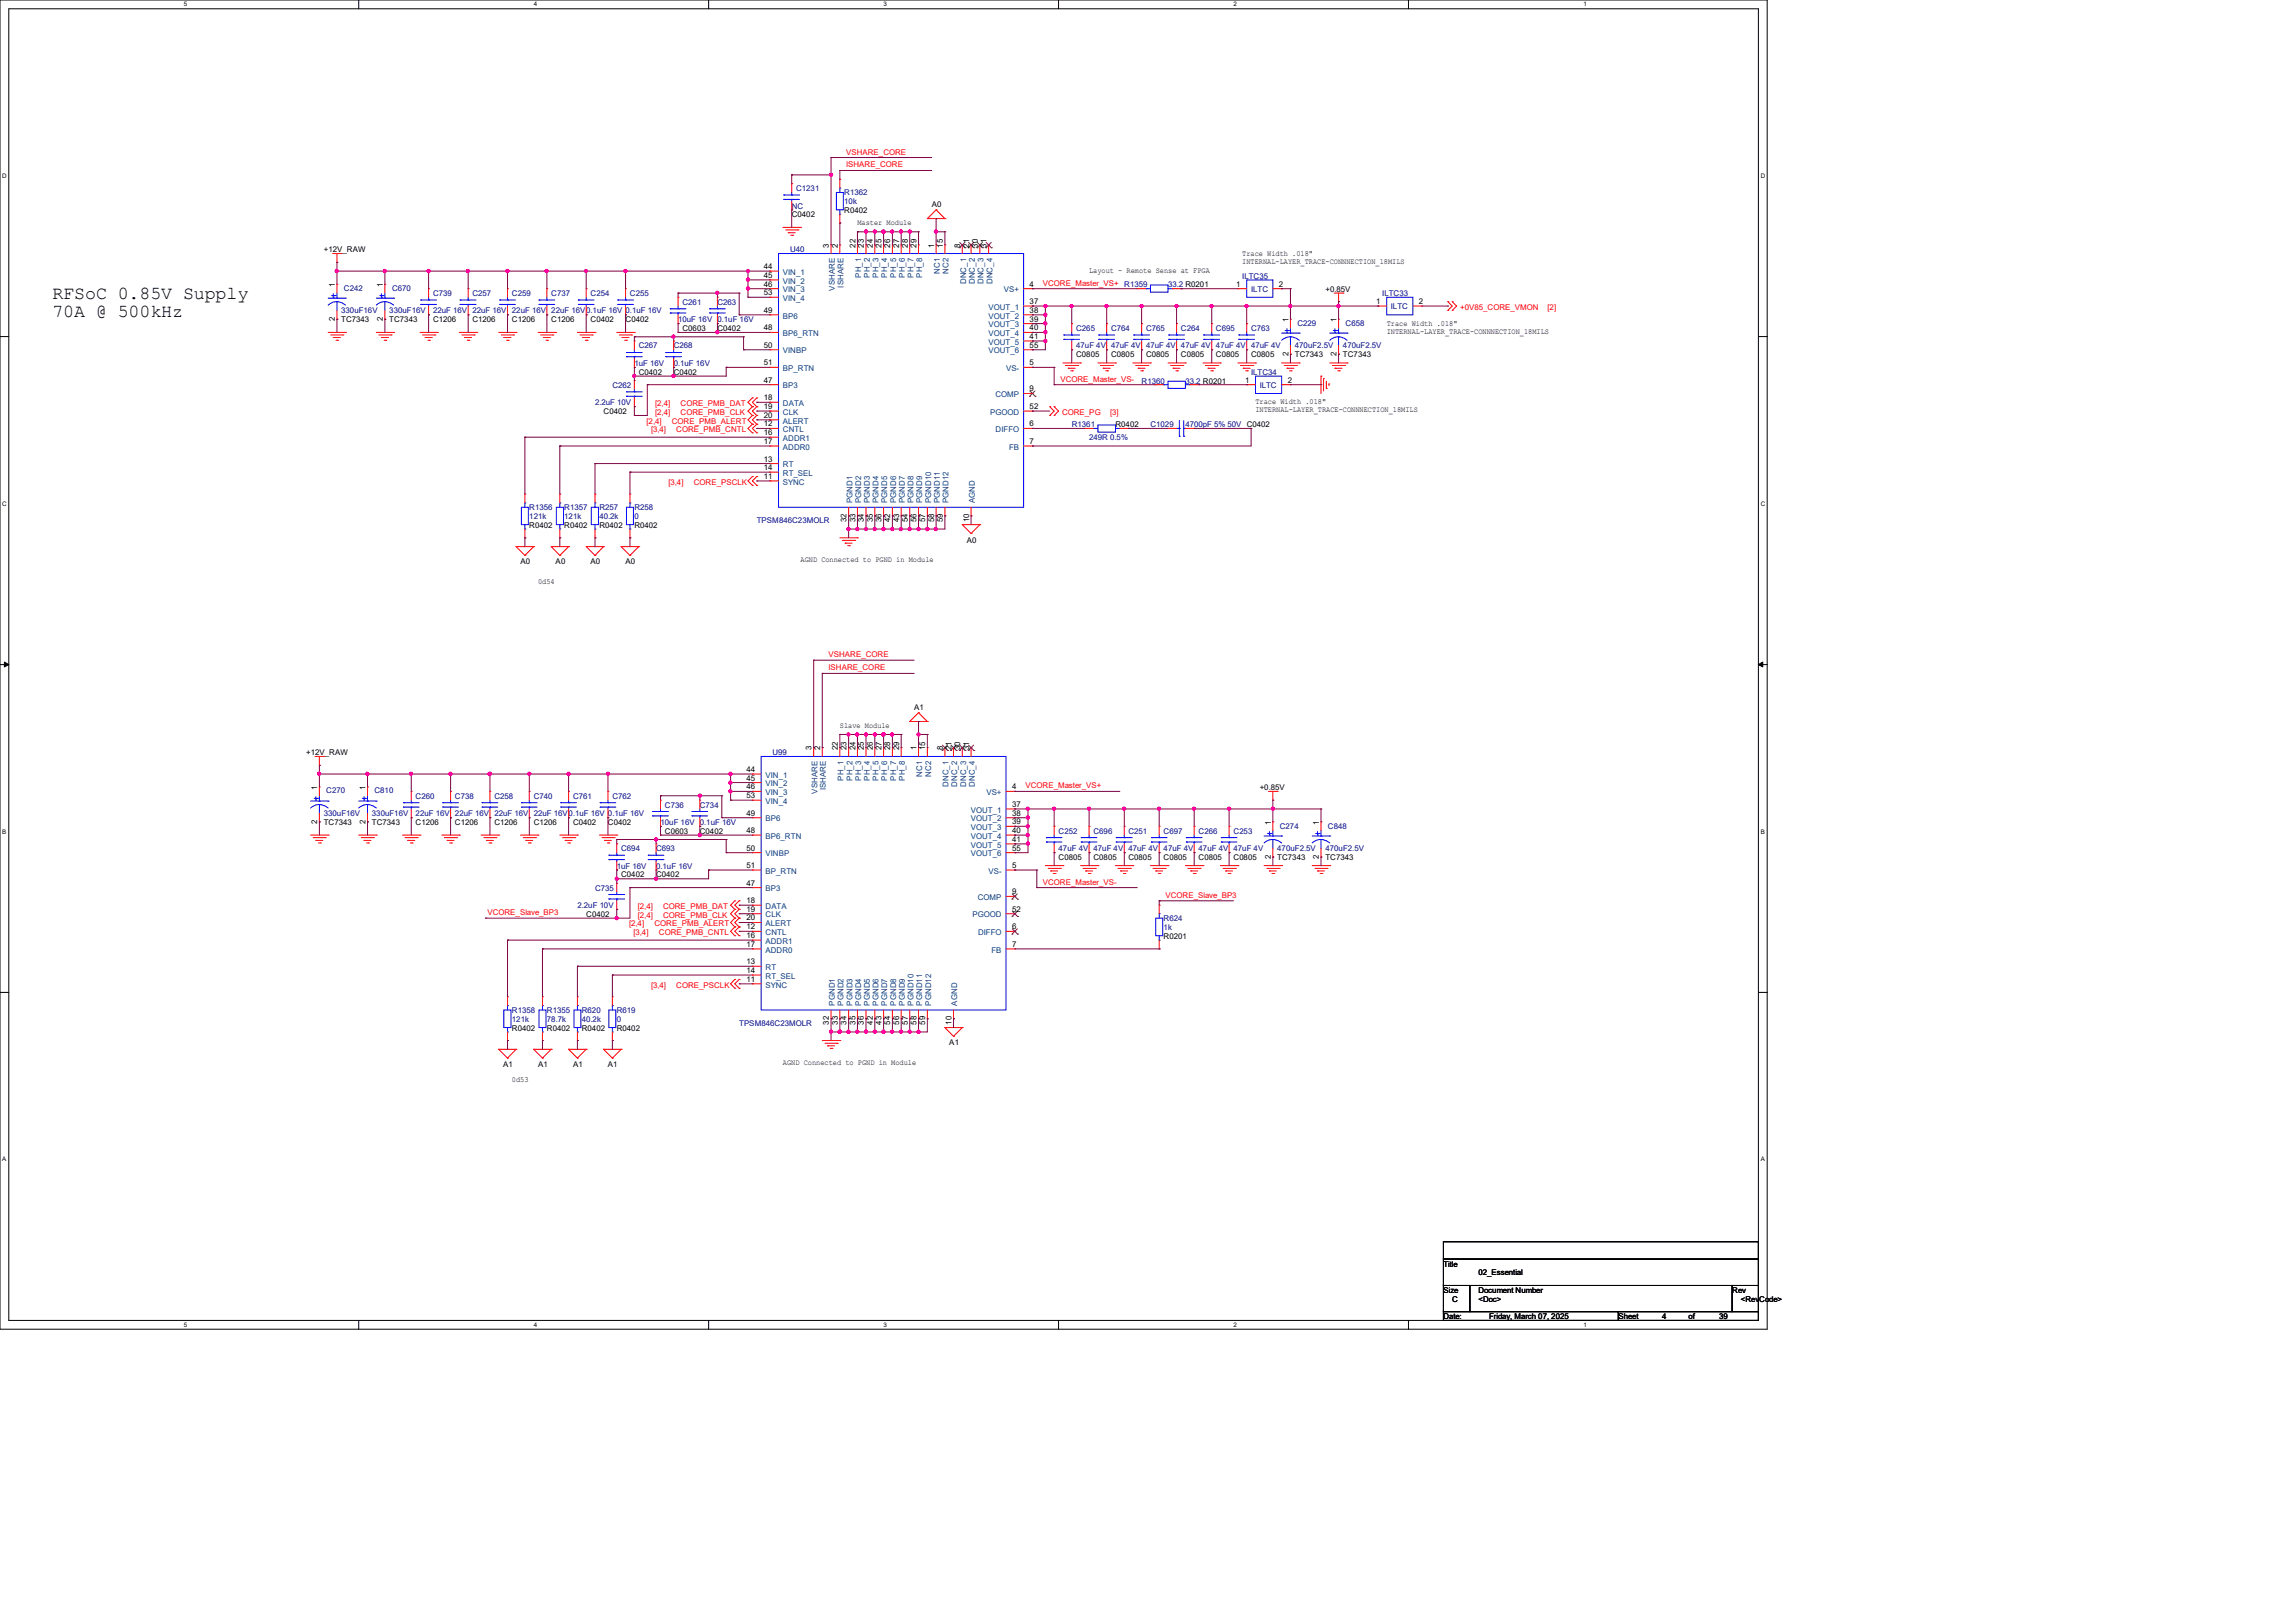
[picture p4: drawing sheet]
<svg xmlns="http://www.w3.org/2000/svg" width="420mm" height="297mm" viewBox="0 0 420 297" stroke-linecap="round" stroke-linejoin="round" font-family="sans-serif">
<defs><g id="words">
<g font-size="3.3">
<text x="9.6" y="54.7">RFSoC 0.85V Supply</text>
<text x="9.6" y="58">70A @ 500kHz</text>
</g>
<g font-size="1.4" fill="#f00">
<text x="154.8" y="28.3">VSHARE_CORE</text>
<text x="154.8" y="30.6">ISHARE_CORE</text>
<text x="190.8" y="52.3">VCORE_Master_VS+</text>
<text x="267.1" y="56.7">+0V85_CORE_VMON</text>
<text x="283.1" y="56.7">[2]</text>
<text x="194" y="69.9">VCORE_Master_VS-</text>
<text x="118.3" y="77.5">[2,4]</text>
<text x="119.8" y="74.3">[2,4]</text>
<text x="119.8" y="75.9">[2,4]</text>
<text x="122.9" y="77.5">CORE_PMB_ALERT</text>
<text x="124.5" y="74.3">CORE_PMB_DAT</text>
<text x="124.5" y="75.9">CORE_PMB_CLK</text>
<text x="194.3" y="75.9">CORE_PG</text>
<text x="203.1" y="75.9">[3]</text>
<text x="119.1" y="79.1">[3,4]</text>
<text x="123.7" y="79.1">CORE_PMB_CNTL</text>
<text x="122.3" y="88.7">[3,4]</text>
<text x="126.9" y="88.7">CORE_PSCLK</text>
<text x="151.6" y="120.3">VSHARE_CORE</text>
<text x="151.6" y="122.7">ISHARE_CORE</text>
<text x="187.6" y="144.3">VCORE_Master_VS+</text>
<text x="190.8" y="161.9">VCORE_Master_VS-</text>
<text x="89.2" y="167.5">VCORE_Slave_BP3</text>
<text x="116.7" y="166.3">[2,4]</text>
<text x="116.7" y="167.9">[2,4]</text>
<text x="121.3" y="166.3">CORE_PMB_DAT</text>
<text x="121.3" y="167.9">CORE_PMB_CLK</text>
<text x="213.2" y="164.3">VCORE_Slave_BP3</text>
<text x="115.1" y="169.5">[2,4]</text>
<text x="115.9" y="171.2">[3,4]</text>
<text x="119.7" y="169.5">CORE_PMB_ALERT</text>
<text x="120.5" y="171.2">CORE_PMB_CNTL</text>
<text x="119.1" y="180.8">[3,4]</text>
<text x="123.7" y="180.8">CORE_PSCLK</text>
</g>
<g font-size="1.4" fill="#000080">
<text x="145.6" y="35">C1231</text>
<text x="154.4" y="35.8">R1362</text>
<text x="144.8" y="38.2">NC</text>
<text x="154.4" y="37.4">10k</text>
<text x="144.5" y="46.2">U40</text>
<text x="62.9" y="53.2">C242</text>
<text x="71.7" y="53.2">C670</text>
<text x="205.7" y="52.6">R1359</text>
<text x="213.7" y="52.6">33.2 R0201</text>
<text x="227.2" y="51">ILTC35</text>
<text x="228.9" y="53.4">ILTC</text>
<text x="62.4" y="57.4">330uF16V</text>
<text x="71.2" y="57.4">330uF16V</text>
<text x="79.2" y="54.2">C739</text>
<text x="79.2" y="57.4">22uF 16V 22uF 16V 22uF 16V 22uF 16V0.1uF 16V 0.1uF 16V</text>
<text x="86.4" y="54.2">C257</text>
<text x="93.6" y="54.2">C259</text>
<text x="100.8" y="54.2">C737</text>
<text x="108" y="54.2">C254</text>
<text x="115.2" y="54.2">C255</text>
<text x="124" y="59">10uF 16V 0.1uF 16V</text>
<text x="124.8" y="55.8">C261</text>
<text x="131.2" y="55.8">C263</text>
<text x="237.3" y="59.6">C229</text>
<text x="246.1" y="59.6">C658</text>
<text x="252.9" y="54.2">ILTC33</text>
<text x="254.4" y="56.6">ILTC</text>
<text x="116.8" y="63.8">C267</text>
<text x="123.2" y="63.8">C268</text>
<text x="196.9" y="60.6">C265</text>
<text x="196.9" y="63.8">47uF 4V 47uF 4V 47uF 4V 47uF 4V 47uF 4V 47uF 4V</text>
<text x="203.2" y="60.6">C764</text>
<text x="209.6" y="60.6">C765</text>
<text x="216" y="60.6">C264</text>
<text x="222.4" y="60.6">C695</text>
<text x="228.9" y="60.6">C763</text>
<text x="236.9" y="63.8">470uF2.5V</text>
<text x="245.7" y="63.8">470uF2.5V</text>
<text x="112" y="71">C262</text>
<text x="116" y="67">1uF 16V</text>
<text x="123.2" y="67">0.1uF 16V</text>
<text x="208.8" y="70.2">R1360</text>
<text x="216.8" y="70.2">33.2 R0201</text>
<text x="228.9" y="68.6">ILTC34</text>
<text x="230.4" y="71">ILTC</text>
<text x="108.8" y="74.2">2.2uF 10V</text>
<text x="196" y="78.2">R1361</text>
<text x="199.2" y="80.6">249R 0.5%</text>
<text x="210.4" y="78.2">C1029</text>
<text x="216.8" y="78.2">4700pF 5% 50V C0402</text>
<text x="96.8" y="93.4">R1356</text>
<text x="96.8" y="95">121k</text>
<text x="103.2" y="93.4">R1357</text>
<text x="103.2" y="95">121k</text>
<text x="109.6" y="93.4">R257</text>
<text x="109.6" y="95">40.2k</text>
<text x="116" y="93.4">R258</text>
<text x="116" y="95">0</text>
<text x="138.4" y="95.8">TPSM846C23MOLR</text>
<text x="141.3" y="138.2">U99</text>
<text x="59.2" y="149.4">330uF16V</text>
<text x="59.7" y="145.2">C270</text>
<text x="68" y="149.4">330uF16V</text>
<text x="68.5" y="145.2">C810</text>
<text x="76" y="146.2">C260</text>
<text x="76" y="149.4">22uF 16V 22uF 16V 22uF 16V 22uF 16V0.1uF 16V 0.1uF 16V</text>
<text x="83.2" y="146.2">C738</text>
<text x="90.4" y="146.2">C258</text>
<text x="97.6" y="146.2">C740</text>
<text x="104.8" y="146.2">C761</text>
<text x="112" y="146.2">C762</text>
<text x="121.6" y="147.8">C736</text>
<text x="128" y="147.8">C734</text>
<text x="113.6" y="155.8">C694</text>
<text x="120" y="155.8">C693</text>
<text x="120.8" y="151">10uF 16V 0.1uF 16V</text>
<text x="193.6" y="152.6">C252</text>
<text x="193.6" y="155.8">47uF 4V 47uF 4V 47uF 4V 47uF 4V 47uF 4V 47uF 4V</text>
<text x="200" y="152.6">C696</text>
<text x="206.4" y="152.6">C251</text>
<text x="212.9" y="152.6">C697</text>
<text x="219.2" y="152.6">C266</text>
<text x="225.6" y="152.6">C253</text>
<text x="233.6" y="155.8">470uF2.5V</text>
<text x="234.1" y="151.6">C274</text>
<text x="242.4" y="155.8">470uF2.5V</text>
<text x="242.9" y="151.6">C848</text>
<text x="112.8" y="159">1uF 16V</text>
<text x="120" y="159">0.1uF 16V</text>
<text x="105.6" y="166.2">2.2uF 10V</text>
<text x="108.8" y="163">C735</text>
<text x="212.9" y="168.6">R624</text>
<text x="212.9" y="170.2">1k</text>
<text x="93.6" y="185.4">R1358</text>
<text x="100" y="185.4">R1355</text>
<text x="106.4" y="185.4">R620</text>
<text x="112.8" y="185.4">R619</text>
<text x="93.6" y="187">121k</text>
<text x="100" y="187">78.7k</text>
<text x="106.4" y="187">40.2k</text>
<text x="112.8" y="187">0</text>
<text x="135.2" y="187.8">TPSM846C23MOLR</text>
</g>
<g font-size="1.4">
<text x="144.8" y="39.8">C0402</text>
<text x="154.4" y="39">R0402</text>
<text x="156.8" y="41.2">Master Module</text>
<text x="170.4" y="37.8">A0</text>
<text x="59.2" y="46.2">+12V_RAW</text>
<text x="151.6" y="45.3" transform="rotate(-90 151.6 45.3)">3</text>
<text x="153.3" y="45.3" transform="rotate(-90 153.3 45.3)">2</text>
<text x="156.5" y="45.3" transform="rotate(-90 156.5 45.3)">22</text>
<text x="158" y="45.3" transform="rotate(-90 158 45.3)">23</text>
<text x="159.6" y="45.3" transform="rotate(-90 159.6 45.3)">24</text>
<text x="161.3" y="45.3" transform="rotate(-90 161.3 45.3)">25</text>
<text x="162.9" y="45.3" transform="rotate(-90 162.9 45.3)">26</text>
<text x="164.5" y="45.3" transform="rotate(-90 164.5 45.3)">27</text>
<text x="166" y="45.3" transform="rotate(-90 166 45.3)">28</text>
<text x="167.6" y="45.3" transform="rotate(-90 167.6 45.3)">29</text>
<text x="170.9" y="45.3" transform="rotate(-90 170.9 45.3)">1</text>
<text x="172.5" y="45.3" transform="rotate(-90 172.5 45.3)">15</text>
<text x="175.6" y="45.3" transform="rotate(-90 175.6 45.3)">8</text>
<text x="177.3" y="45.3" transform="rotate(-90 177.3 45.3)">21</text>
<text x="178.9" y="45.3" transform="rotate(-90 178.9 45.3)">30</text>
<text x="180.5" y="45.3" transform="rotate(-90 180.5 45.3)">31</text>
<text x="227.2" y="46.8">Trace Width .018&quot;</text>
<text x="61.3" y="52.5" transform="rotate(-90 61.3 52.5)">1</text>
<text x="70" y="52.5" transform="rotate(-90 70 52.5)">1</text>
<text x="139.7" y="49.2">44</text>
<text x="139.7" y="50.8">45</text>
<text x="139.7" y="52.5">46</text>
<text x="188.3" y="52.5">4</text>
<text x="199.2" y="50">Layout - Remote Sense at FPGA</text>
<text x="226.1" y="52.5">1</text>
<text x="227.2" y="48.3">INTERNAL-LAYER_TRACE-CONNNECTION_18MILS</text>
<text x="233.9" y="52.5">2</text>
<text x="242.4" y="53.4">+0.85V</text>
<text x="61.3" y="58.7" transform="rotate(-90 61.3 58.7)">2</text>
<text x="62.4" y="59">TC7343</text>
<text x="70" y="58.7" transform="rotate(-90 70 58.7)">2</text>
<text x="71.2" y="59">TC7343</text>
<text x="79.2" y="59">C1206</text>
<text x="86.4" y="59">C1206</text>
<text x="93.6" y="59">C1206</text>
<text x="100.8" y="59">C1206</text>
<text x="108" y="59">C0402</text>
<text x="114.4" y="59">C0402</text>
<text x="139.7" y="54">53</text>
<text x="139.7" y="57.2">49</text>
<text x="188.3" y="55.6">37</text>
<text x="188.3" y="57.2">38</text>
<text x="188.3" y="58.8">39</text>
<text x="235.7" y="58.9" transform="rotate(-90 235.7 58.9)">1</text>
<text x="244.5" y="58.9" transform="rotate(-90 244.5 58.9)">1</text>
<text x="251.8" y="55.6">1</text>
<text x="253.7" y="59.6">Trace Width .018&quot;</text>
<text x="259.5" y="55.6">2</text>
<text x="124.8" y="60.6">C0603</text>
<text x="131.2" y="60.6">C0402</text>
<text x="139.7" y="60.5">48</text>
<text x="139.7" y="63.6">50</text>
<text x="188.3" y="60.5">40</text>
<text x="188.3" y="62">41</text>
<text x="188.3" y="63.6">55</text>
<text x="196.9" y="65.4">C0805</text>
<text x="203.2" y="65.4">C0805</text>
<text x="209.6" y="65.4">C0805</text>
<text x="216" y="65.4">C0805</text>
<text x="222.4" y="65.4">C0805</text>
<text x="228.9" y="65.4">C0805</text>
<text x="235.7" y="65.1" transform="rotate(-90 235.7 65.1)">2</text>
<text x="236.9" y="65.4">TC7343</text>
<text x="244.5" y="65.1" transform="rotate(-90 244.5 65.1)">2</text>
<text x="245.7" y="65.4">TC7343</text>
<text x="253.7" y="61">INTERNAL-LAYER_TRACE-CONNNECTION_18MILS</text>
<text x="116.8" y="68.6">C0402</text>
<text x="123.2" y="68.6">C0402</text>
<text x="139.7" y="66.8">51</text>
<text x="139.7" y="70">47</text>
<text x="188.3" y="66.8">5</text>
<text x="188.3" y="71.6">9</text>
<text x="227.8" y="70">1</text>
<text x="235.5" y="70">2</text>
<text x="110.4" y="75.8">C0402</text>
<text x="139.7" y="73.2">18</text>
<text x="139.7" y="74.8">19</text>
<text x="139.7" y="76.5">20</text>
<text x="188.3" y="74.8">52</text>
<text x="229.7" y="74">Trace Width .018&quot;</text>
<text x="229.7" y="75.4">INTERNAL-LAYER_TRACE-CONNNECTION_18MILS</text>
<text x="139.7" y="78">12</text>
<text x="139.7" y="79.6">16</text>
<text x="139.7" y="81.2">17</text>
<text x="188.3" y="78">6</text>
<text x="188.3" y="81.2">7</text>
<text x="204" y="78.2">R0402</text>
<text x="139.7" y="84.5">13</text>
<text x="139.7" y="86">14</text>
<text x="139.7" y="87.6">11</text>
<text x="154.9" y="95.5" transform="rotate(-90 154.9 95.5)">32</text>
<text x="156.5" y="95.5" transform="rotate(-90 156.5 95.5)">33</text>
<text x="158" y="95.5" transform="rotate(-90 158 95.5)">34</text>
<text x="159.6" y="95.5" transform="rotate(-90 159.6 95.5)">35</text>
<text x="161.3" y="95.5" transform="rotate(-90 161.3 95.5)">36</text>
<text x="162.9" y="95.5" transform="rotate(-90 162.9 95.5)">42</text>
<text x="164.5" y="95.5" transform="rotate(-90 164.5 95.5)">43</text>
<text x="166" y="95.5" transform="rotate(-90 166 95.5)">54</text>
<text x="167.6" y="95.5" transform="rotate(-90 167.6 95.5)">56</text>
<text x="169.3" y="95.5" transform="rotate(-90 169.3 95.5)">57</text>
<text x="170.9" y="95.5" transform="rotate(-90 170.9 95.5)">58</text>
<text x="172.5" y="95.5" transform="rotate(-90 172.5 95.5)">59</text>
<text x="177.3" y="95.5" transform="rotate(-90 177.3 95.5)">10</text>
<text x="96.8" y="96.6">R0402</text>
<text x="103.2" y="96.6">R0402</text>
<text x="109.6" y="96.6">R0402</text>
<text x="116" y="96.6">R0402</text>
<text x="176.8" y="99.3">A0</text>
<text x="95.2" y="103.3">A0</text>
<text x="98.4" y="106.8">0d54</text>
<text x="101.6" y="103.3">A0</text>
<text x="108" y="103.3">A0</text>
<text x="114.4" y="103.3">A0</text>
<text x="146.4" y="102.8">AGND Connected to PGND in Module</text>
<text x="167.2" y="129.9">A1</text>
<text x="148.5" y="137.3" transform="rotate(-90 148.5 137.3)">3</text>
<text x="150" y="137.3" transform="rotate(-90 150 137.3)">2</text>
<text x="153.3" y="137.3" transform="rotate(-90 153.3 137.3)">22</text>
<text x="153.6" y="133.2">Slave Module</text>
<text x="154.9" y="137.3" transform="rotate(-90 154.9 137.3)">23</text>
<text x="156.5" y="137.3" transform="rotate(-90 156.5 137.3)">24</text>
<text x="158" y="137.3" transform="rotate(-90 158 137.3)">25</text>
<text x="159.6" y="137.3" transform="rotate(-90 159.6 137.3)">26</text>
<text x="161.3" y="137.3" transform="rotate(-90 161.3 137.3)">27</text>
<text x="162.9" y="137.3" transform="rotate(-90 162.9 137.3)">28</text>
<text x="164.5" y="137.3" transform="rotate(-90 164.5 137.3)">29</text>
<text x="167.6" y="137.3" transform="rotate(-90 167.6 137.3)">1</text>
<text x="169.3" y="137.3" transform="rotate(-90 169.3 137.3)">15</text>
<text x="172.5" y="137.3" transform="rotate(-90 172.5 137.3)">8</text>
<text x="174" y="137.3" transform="rotate(-90 174 137.3)">21</text>
<text x="175.6" y="137.3" transform="rotate(-90 175.6 137.3)">30</text>
<text x="177.3" y="137.3" transform="rotate(-90 177.3 137.3)">31</text>
<text x="56" y="138.2">+12V_RAW</text>
<text x="136.5" y="141.3">44</text>
<text x="136.5" y="142.8">45</text>
<text x="58" y="144.5" transform="rotate(-90 58 144.5)">1</text>
<text x="66.8" y="144.5" transform="rotate(-90 66.8 144.5)">1</text>
<text x="136.5" y="144.4">46</text>
<text x="136.5" y="146.1">53</text>
<text x="136.5" y="149.3">49</text>
<text x="185.1" y="144.4">4</text>
<text x="185.1" y="147.7">37</text>
<text x="185.1" y="149.3">38</text>
<text x="230.4" y="144.6">+0.85V</text>
<text x="58" y="150.8" transform="rotate(-90 58 150.8)">2</text>
<text x="59.2" y="151">TC7343</text>
<text x="66.8" y="150.8" transform="rotate(-90 66.8 150.8)">2</text>
<text x="68" y="151">TC7343</text>
<text x="76" y="151">C1206</text>
<text x="83.2" y="151">C1206</text>
<text x="90.4" y="151">C1206</text>
<text x="97.6" y="151">C1206</text>
<text x="104.8" y="151">C0402</text>
<text x="111.2" y="151">C0402</text>
<text x="121.6" y="152.6">C0603</text>
<text x="128" y="152.6">C0402</text>
<text x="136.5" y="152.4">48</text>
<text x="136.5" y="155.7">50</text>
<text x="185.1" y="150.8">39</text>
<text x="185.1" y="152.4">40</text>
<text x="185.1" y="154.1">41</text>
<text x="185.1" y="155.7">55</text>
<text x="232.5" y="150.9" transform="rotate(-90 232.5 150.9)">1</text>
<text x="241.3" y="150.9" transform="rotate(-90 241.3 150.9)">1</text>
<text x="113.6" y="160.6">C0402</text>
<text x="120" y="160.6">C0402</text>
<text x="136.5" y="158.8">51</text>
<text x="185.1" y="158.8">5</text>
<text x="193.6" y="157.4">C0805</text>
<text x="200" y="157.4">C0805</text>
<text x="206.4" y="157.4">C0805</text>
<text x="212.9" y="157.4">C0805</text>
<text x="219.2" y="157.4">C0805</text>
<text x="225.6" y="157.4">C0805</text>
<text x="232.5" y="157.1" transform="rotate(-90 232.5 157.1)">2</text>
<text x="233.6" y="157.4">TC7343</text>
<text x="241.3" y="157.1" transform="rotate(-90 241.3 157.1)">2</text>
<text x="242.4" y="157.4">TC7343</text>
<text x="107.2" y="167.8">C0402</text>
<text x="136.5" y="162.1">47</text>
<text x="136.5" y="165.3">18</text>
<text x="136.5" y="166.8">19</text>
<text x="185.1" y="163.7">9</text>
<text x="185.1" y="166.8">52</text>
<text x="136.5" y="168.4">20</text>
<text x="136.5" y="170.1">12</text>
<text x="136.5" y="171.7">16</text>
<text x="136.5" y="173.3">17</text>
<text x="185.1" y="170.1">6</text>
<text x="185.1" y="173.3">7</text>
<text x="212.9" y="171.8">R0201</text>
<text x="136.5" y="176.5">13</text>
<text x="136.5" y="178.1">14</text>
<text x="136.5" y="179.7">11</text>
<text x="93.6" y="188.6">R0402</text>
<text x="100" y="188.6">R0402</text>
<text x="106.4" y="188.6">R0402</text>
<text x="112.8" y="188.6">R0402</text>
<text x="151.6" y="187.5" transform="rotate(-90 151.6 187.5)">32</text>
<text x="153.3" y="187.5" transform="rotate(-90 153.3 187.5)">33</text>
<text x="154.9" y="187.5" transform="rotate(-90 154.9 187.5)">34</text>
<text x="156.5" y="187.5" transform="rotate(-90 156.5 187.5)">35</text>
<text x="158" y="187.5" transform="rotate(-90 158 187.5)">36</text>
<text x="159.6" y="187.5" transform="rotate(-90 159.6 187.5)">42</text>
<text x="161.3" y="187.5" transform="rotate(-90 161.3 187.5)">43</text>
<text x="162.9" y="187.5" transform="rotate(-90 162.9 187.5)">54</text>
<text x="164.5" y="187.5" transform="rotate(-90 164.5 187.5)">56</text>
<text x="166" y="187.5" transform="rotate(-90 166 187.5)">57</text>
<text x="167.6" y="187.5" transform="rotate(-90 167.6 187.5)">58</text>
<text x="169.3" y="187.5" transform="rotate(-90 169.3 187.5)">59</text>
<text x="173.7" y="191.3">A1</text>
<text x="174" y="187.5" transform="rotate(-90 174 187.5)">10</text>
<text x="92" y="195.3">A1</text>
<text x="98.4" y="195.3">A1</text>
<text x="104.8" y="195.3">A1</text>
<text x="111.2" y="195.3">A1</text>
<text x="143.2" y="194.8">AGND Connected to PGND in Module</text>
<text x="93.6" y="198">0d53</text>
<text x="264" y="231.8">Title</text>
<text x="270.4" y="233.4">02_Essential</text>
<text x="264" y="236.6">Size</text>
<text x="265.6" y="238.2">C</text>
<text x="270.4" y="236.6">Document Number</text>
<text x="270.4" y="238.2">&lt;Doc&gt;</text>
<text x="316.9" y="236.6">Rev</text>
<text x="318.4" y="238.2">&lt;RevCode&gt;</text>
<text x="264" y="241.4">Date:</text>
<text x="272.4" y="241.4">Friday, March 07, 2025</text>
<text x="296" y="241.4">Sheet</text>
<text x="304" y="241.4">4</text>
<text x="308.9" y="241.4">of</text>
<text x="314.5" y="241.4">39</text>
</g>
<g font-size="1.4" fill="#004080">
<text x="143.2" y="50.3">VIN_1</text>
<text x="143.2" y="51.9">VIN_2</text>
<text x="143.2" y="53.5">VIN_3</text>
<text x="152.7" y="53.2" transform="rotate(-90 152.7 53.2)">VSHARE</text>
<text x="154.3" y="52.6" transform="rotate(-90 154.3 52.6)">ISHARE</text>
<text x="157.5" y="50.8" transform="rotate(-90 157.5 50.8)">PH_1</text>
<text x="159.1" y="50.8" transform="rotate(-90 159.1 50.8)">PH_2</text>
<text x="160.7" y="50.8" transform="rotate(-90 160.7 50.8)">PH_3</text>
<text x="162.3" y="50.8" transform="rotate(-90 162.3 50.8)">PH_4</text>
<text x="163.9" y="50.8" transform="rotate(-90 163.9 50.8)">PH_5</text>
<text x="165.5" y="50.8" transform="rotate(-90 165.5 50.8)">PH_6</text>
<text x="167.1" y="50.8" transform="rotate(-90 167.1 50.8)">PH_7</text>
<text x="168.7" y="50.8" transform="rotate(-90 168.7 50.8)">PH_8</text>
<text x="171.9" y="50.1" transform="rotate(-90 171.9 50.1)">NC1</text>
<text x="173.5" y="50.1" transform="rotate(-90 173.5 50.1)">NC2</text>
<text x="176.7" y="52" transform="rotate(-90 176.7 52)">DNC_1</text>
<text x="178.3" y="52" transform="rotate(-90 178.3 52)">DNC_2</text>
<text x="179.9" y="52" transform="rotate(-90 179.9 52)">DNC_3</text>
<text x="181.5" y="52" transform="rotate(-90 181.5 52)">DNC_4</text>
<text x="183.6" y="53.5">VS+</text>
<text x="143.2" y="55.1">VIN_4</text>
<text x="143.2" y="58.3">BP6</text>
<text x="180.8" y="56.7">VOUT_1</text>
<text x="180.8" y="58.3">VOUT_2</text>
<text x="180.8" y="59.9">VOUT_3</text>
<text x="143.2" y="61.5">BP6_RTN</text>
<text x="143.2" y="64.7">VINBP</text>
<text x="180.8" y="61.5">VOUT_4</text>
<text x="180.8" y="63.1">VOUT_5</text>
<text x="180.8" y="64.7">VOUT_6</text>
<text x="143.2" y="67.9">BP_RTN</text>
<text x="143.2" y="71.1">BP3</text>
<text x="184" y="67.9">VS-</text>
<text x="143.2" y="74.3">DATA</text>
<text x="143.2" y="75.9">CLK</text>
<text x="143.2" y="77.5">ALERT</text>
<text x="181.1" y="75.9">PGOOD</text>
<text x="182.1" y="72.7">COMP</text>
<text x="143.2" y="79.1">CNTL</text>
<text x="143.2" y="80.7">ADDR1</text>
<text x="143.2" y="82.3">ADDR0</text>
<text x="182.1" y="79.1">DIFFO</text>
<text x="184.6" y="82.3">FB</text>
<text x="143.2" y="85.5">RT</text>
<text x="143.2" y="87.1">RT_SEL</text>
<text x="143.2" y="88.7">SYNC</text>
<text x="155.9" y="92" transform="rotate(-90 155.9 92)">PGND1</text>
<text x="157.5" y="92" transform="rotate(-90 157.5 92)">PGND2</text>
<text x="159.1" y="92" transform="rotate(-90 159.1 92)">PGND3</text>
<text x="160.7" y="92" transform="rotate(-90 160.7 92)">PGND4</text>
<text x="162.3" y="92" transform="rotate(-90 162.3 92)">PGND5</text>
<text x="163.9" y="92" transform="rotate(-90 163.9 92)">PGND6</text>
<text x="165.5" y="92" transform="rotate(-90 165.5 92)">PGND7</text>
<text x="167.1" y="92" transform="rotate(-90 167.1 92)">PGND8</text>
<text x="168.7" y="92" transform="rotate(-90 168.7 92)">PGND9</text>
<text x="170.3" y="92" transform="rotate(-90 170.3 92)">PGND10</text>
<text x="171.9" y="92" transform="rotate(-90 171.9 92)">PGND11</text>
<text x="173.5" y="92" transform="rotate(-90 173.5 92)">PGND12</text>
<text x="178.3" y="92" transform="rotate(-90 178.3 92)">AGND</text>
<text x="140" y="142.3">VIN_1</text>
<text x="140" y="143.9">VIN_2</text>
<text x="154.3" y="142.9" transform="rotate(-90 154.3 142.9)">PH_1</text>
<text x="155.9" y="142.9" transform="rotate(-90 155.9 142.9)">PH_2</text>
<text x="157.5" y="142.9" transform="rotate(-90 157.5 142.9)">PH_3</text>
<text x="159.1" y="142.9" transform="rotate(-90 159.1 142.9)">PH_4</text>
<text x="160.7" y="142.9" transform="rotate(-90 160.7 142.9)">PH_5</text>
<text x="162.3" y="142.9" transform="rotate(-90 162.3 142.9)">PH_6</text>
<text x="163.9" y="142.9" transform="rotate(-90 163.9 142.9)">PH_7</text>
<text x="165.5" y="142.9" transform="rotate(-90 165.5 142.9)">PH_8</text>
<text x="168.7" y="142.2" transform="rotate(-90 168.7 142.2)">NC1</text>
<text x="170.3" y="142.2" transform="rotate(-90 170.3 142.2)">NC2</text>
<text x="140" y="145.5">VIN_3</text>
<text x="140" y="147.1">VIN_4</text>
<text x="149.5" y="145.2" transform="rotate(-90 149.5 145.2)">VSHARE</text>
<text x="151.1" y="144.7" transform="rotate(-90 151.1 144.7)">ISHARE</text>
<text x="173.5" y="144" transform="rotate(-90 173.5 144)">DNC_1</text>
<text x="175.1" y="144" transform="rotate(-90 175.1 144)">DNC_2</text>
<text x="176.7" y="144" transform="rotate(-90 176.7 144)">DNC_3</text>
<text x="177.6" y="148.7">VOUT_1</text>
<text x="178.3" y="144" transform="rotate(-90 178.3 144)">DNC_4</text>
<text x="180.4" y="145.5">VS+</text>
<text x="140" y="150.3">BP6</text>
<text x="140" y="153.5">BP6_RTN</text>
<text x="177.6" y="150.3">VOUT_2</text>
<text x="177.6" y="151.9">VOUT_3</text>
<text x="177.6" y="153.5">VOUT_4</text>
<text x="177.6" y="155.1">VOUT_5</text>
<text x="140" y="156.7">VINBP</text>
<text x="140" y="159.9">BP_RTN</text>
<text x="177.6" y="156.7">VOUT_6</text>
<text x="180.8" y="159.9">VS-</text>
<text x="140" y="163.1">BP3</text>
<text x="140" y="166.3">DATA</text>
<text x="140" y="167.9">CLK</text>
<text x="177.9" y="167.9">PGOOD</text>
<text x="178.9" y="164.7">COMP</text>
<text x="140" y="169.5">ALERT</text>
<text x="140" y="171.1">CNTL</text>
<text x="140" y="172.7">ADDR1</text>
<text x="178.9" y="171.1">DIFFO</text>
<text x="140" y="174.3">ADDR0</text>
<text x="140" y="177.5">RT</text>
<text x="140" y="179.1">RT_SEL</text>
<text x="181.4" y="174.3">FB</text>
<text x="140" y="180.7">SYNC</text>
<text x="152.7" y="184" transform="rotate(-90 152.7 184)">PGND1</text>
<text x="154.3" y="184" transform="rotate(-90 154.3 184)">PGND2</text>
<text x="155.9" y="184" transform="rotate(-90 155.9 184)">PGND3</text>
<text x="157.5" y="184" transform="rotate(-90 157.5 184)">PGND4</text>
<text x="159.1" y="184" transform="rotate(-90 159.1 184)">PGND5</text>
<text x="160.7" y="184" transform="rotate(-90 160.7 184)">PGND6</text>
<text x="162.3" y="184" transform="rotate(-90 162.3 184)">PGND7</text>
<text x="163.9" y="184" transform="rotate(-90 163.9 184)">PGND8</text>
<text x="165.5" y="184" transform="rotate(-90 165.5 184)">PGND9</text>
<text x="167.1" y="184" transform="rotate(-90 167.1 184)">PGND10</text>
<text x="168.7" y="184" transform="rotate(-90 168.7 184)">PGND11</text>
<text x="170.3" y="184" transform="rotate(-90 170.3 184)">PGND12</text>
<text x="175.1" y="184" transform="rotate(-90 175.1 184)">AGND</text>
</g>
<g font-size="1.1">
<text x="33.6" y="1.1">5</text>
<text x="97.6" y="1.1">4</text>
<text x="161.6" y="1.1">3</text>
<text x="225.6" y="1.1">2</text>
<text x="289.6" y="1.1">1</text>
<text x=".4" y="32.6">D</text>
<text x="322.1" y="32.6">D</text>
<text x=".4" y="92.5">C</text>
<text x="322.1" y="92.5">C</text>
<text x=".4" y="152.6">B</text>
<text x="322.1" y="152.6">B</text>
<text x=".4" y="212.6">A</text>
<text x="322.1" y="212.6">A</text>
<text x="33.6" y="242.8">5</text>
<text x="97.6" y="242.8">4</text>
<text x="161.6" y="242.8">3</text>
<text x="225.6" y="242.8">2</text>
<text x="289.6" y="242.8">1</text>
</g>
</g></defs>
<path d="M0 0h323.3v243.2h-323.3zM1.6 1.6h320v240h-320z" fill="none" stroke="#000" stroke-width=".18"/>
<g fill="#fff">
<path d="M33.6 .2h.6v1.2h-.6z"/>
<path d="M33.6 241.8h.6v1.2h-.6z"/>
</g>
<path d="M65.6 0v1.6M65.6 241.6v1.6" fill="none" stroke="#000" stroke-width=".18"/>
<g fill="#fff">
<path d="M97.6 .2h.6v1.2h-.6z"/>
<path d="M97.6 241.8h.6v1.2h-.6z"/>
</g>
<path d="M129.6 0v1.6M129.6 241.6v1.6" fill="none" stroke="#000" stroke-width=".18"/>
<g fill="#fff">
<path d="M161.6 .2h.6v1.2h-.6z"/>
<path d="M161.6 241.8h.6v1.2h-.6z"/>
</g>
<path d="M193.6 0v1.6M193.6 241.6v1.6" fill="none" stroke="#000" stroke-width=".18"/>
<g fill="#fff">
<path d="M225.6 .2h.6v1.2h-.6z"/>
<path d="M225.6 241.8h.6v1.2h-.6z"/>
</g>
<path d="M257.6 0v1.6M257.6 241.6v1.6" fill="none" stroke="#000" stroke-width=".18"/>
<g fill="#fff">
<path d="M289.6 .2h.6v1.2h-.6z"/>
<path d="M289.6 241.8h.6v1.2h-.6z"/>
<path d="M.4 31.6h.8v1.2h-.8z"/>
<path d="M322.1 31.6h.7v1.2h-.7z"/>
<path d="M.4 91.6h.8v1.2h-.8z"/>
<path d="M322.1 91.6h.7v1.2h-.7z"/>
</g>
<path d="M0 61.6h1.6M321.6 61.6h1.7" fill="none" stroke="#000" stroke-width=".18"/>
<g fill="#fff">
<path d="M.4 151.6h.7v1.2h-.7z"/>
<path d="M322.1 151.6h.7v1.2h-.7z"/>
</g>
<path d="M0 121.6h1.6M321.6 121.6h1.7" fill="none" stroke="#000" stroke-width=".18"/>
<path d="M.8 121.2l.8 .4-.8 .4zM321.6 121.6l.9-.4v.8z" fill="#000" stroke="#000" stroke-width=".18"/>
<g fill="#fff">
<path d="M.4 211.6h.7v1.2h-.7z"/>
<path d="M322.1 211.6h.7v1.2h-.7z"/>
</g>
<path d="M0 181.6h1.6M321.6 181.6h1.7M264 227.2h57.6v3.2h-57.6zM264 230.4h57.6v4.8h-57.6zM264 235.2h4.9v4.8h-4.9zM268.9 235.2h48v4.8h-48zM316.9 235.2h4.7v4.8h-4.7zM264 240h32v1.6h-32zM296 240h25.6v1.6h-25.6z" fill="none" stroke="#000" stroke-width=".18"/>
<g fill="none" stroke="#f00" stroke-width=".18">
<path d="M144.8 38.4h.1M144.8 33.6h.1M144.8 33.6v1.6M144.8 36.8v1.6M153.6 32.8h.1M153.6 32.8v1.6M153.6 39.2v1.6M171.2 38.4h.1M171.2 38.4l-1.6 1.6M171.2 38.4l1.6 1.6M60.8 46.4h1.6M61.6 48h.1"/>
<path d="M61.6 52h.1M61.6 58.4h.1M61.6 46.4v1.6M61.6 52v1.6M61.6 56.8v1.6M62.4 46.4h.1M70.4 52h.1M70.4 58.4h.1M70.4 52v1.6M70.4 56.8v1.6M78.4 57.6h.1M78.4 52.8h.1"/>
<path d="M78.4 52.8v1.6M78.4 56v1.6M85.6 57.6h.1M85.6 52.8h.1M85.6 52.8v1.6M85.6 56v1.6M92.8 57.6h.1M92.8 52.8h.1M92.8 52.8v1.6M92.8 56v1.6M100 57.6h.1M100 52.8h.1"/>
<path d="M100 52.8v1.6M100 56v1.6M107.2 57.6h.1M107.2 52.8h.1M107.2 52.8v1.6M107.2 56v1.6M114.4 57.6h.1M114.4 52.8h.1M114.4 52.8v1.6M114.4 56v1.6M124 59.2h.1M124 54.4h.1"/>
<path d="M124 54.4v1.6M124 57.6v1.6M131.2 59.2h.1M131.2 54.4h.1M131.2 54.4v1.6M131.2 57.6v1.6M140.8 49.6h.1M140.8 51.2h.1M140.8 52.8h.1M140.8 54.4h.1M140.8 57.6h.1M140.8 52.8h1.6"/>
<path d="M140.8 49.6h1.6M140.8 51.2h1.6M140.8 54.4h1.6M140.8 57.6h1.6M143.2 41.6h3.2M143.7 42.1h2.3M144.2 42.6h.1M144.2 42.6h1.3M144.7 43.1h.3M145 43.1h.1M146 42.1h.1M146.4 41.6h.1"/>
<path d="M152 44.8h.1M152 44.8v1.6M153.6 44.8h.1M153.6 40.8h.1M153.6 44.8v1.6M156.8 44.8h.1M156.8 44.8v1.6M158.4 44.8h.1M158.4 44.8v1.6M160 44.8h.1M160 44.8v1.6M161.6 44.8h.1"/>
<path d="M161.6 44.8v1.6M163.2 44.8h.1M163.2 44.8v1.6M164.8 44.8h.1M164.8 44.8v1.6M166.4 44.8h.1M166.4 44.8v1.6M168 44.8h.1M168 44.8v1.6M169.6 40h.1M169.6 40h3.2M171.2 44.8h.1"/>
<path d="M171.2 44.8v1.6M172.8 40h.1M172.8 44.8h.1M172.8 44.8v1.6M176 44.8h.1M176 44.8v1.6M177.6 44.8h.1M177.6 44.8v1.6M179.2 44.8h.1M179.2 44.8v1.6M180.8 44.8h.1M180.8 44.8v1.6"/>
<path d="M187.2 52.8h1.6M187.2 57.6h1.6M187.2 56h1.6M187.2 59.2h1.6M188.8 52.8h.1M188.8 56h.1M188.8 57.6h.1M188.8 59.2h.1M196 59.2h.1M196 59.2v1.6M202.4 59.2h.1M202.4 59.2v1.6"/>
<path d="M208 52.8h.1M208 52.8h1.6M208.8 59.2h.1M208.8 59.2v1.6M214.4 52.8h1.6M215.2 59.2h.1M215.2 59.2v1.6M216 52.8h.1M221.7 59.2h.1M221.7 59.2v1.6M226.4 52.8h.1M226.4 52.8h1.6"/>
<path d="M228 59.2h.1M228 59.2v1.6M232.8 52.8h1.6M234.4 52.8h.1M236.1 58.4h.1M236.1 58.4v1.6M244.1 53.6h1.6M244.9 55.2h.1M244.9 58.4h.1M244.9 53.6v1.6M244.9 58.4v1.6M245.7 53.6h.1"/>
<path d="M252.1 56h.1M252.1 56h1.6M258.4 56h1.7M260.1 56h.1M264.8 55.2h.1M264.8 56.8h.1M264.8 55.2l.8 .8-.8 .8M265.6 55.2h.1M265.6 56.8h.1M265.6 55.2l.8 .8-.8 .8M60 60.8h3.2M60.5 61.3h2.2"/>
<path d="M61 61.8h.1M61 61.8h1.3M61.5 62.3h.3M61.8 62.3h.1M62.7 61.3h.1M63.2 60.8h.1M68.8 60.8h3.2M69.3 61.3h2.2M69.8 61.8h.1M69.8 61.8h1.3M70.3 62.3h.3M70.6 62.3h.1"/>
<path d="M71.5 61.3h.1M72 60.8h.1M76.8 60.8h3.2M77.3 61.3h2.2M77.8 61.8h.1M77.8 61.8h1.3M78.3 62.3h.3M78.6 62.3h.1M79.5 61.3h.1M80 60.8h.1M84 60.8h3.2M84.5 61.3h2.2"/>
<path d="M85 61.8h.1M85 61.8h1.3M85.5 62.3h.3M85.8 62.3h.1M86.7 61.3h.1M87.2 60.8h.1M91.2 60.8h3.2M91.7 61.3h2.2M92.2 61.8h.1M92.2 61.8h1.3M92.7 62.3h.3M93 62.3h.1"/>
<path d="M93.9 61.3h.1M94.4 60.8h.1M98.4 60.8h3.2M98.9 61.3h2.2M99.4 61.8h.1M99.4 61.8h1.3M99.9 62.3h.3M100.2 62.3h.1M101.1 61.3h.1M101.6 60.8h.1M105.6 60.8h3.2M106.1 61.3h2.2"/>
<path d="M106.6 61.8h.1M106.6 61.8h1.3M107.1 62.3h.3M107.4 62.3h.1M108.3 61.3h.1M108.8 60.8h.1M112.8 60.8h3.2M113.3 61.3h2.2M113.8 61.8h.1M113.8 61.8h1.3M114.3 62.3h.3M114.6 62.3h.1"/>
<path d="M115.5 61.3h.1M116 60.8h.1M116 74.4h.1M116 69.6h.1M116 67.2h.1M116 62.4h.1M116 62.4v1.6M116 65.6v1.6M116 69.6v1.6M116 72.8v1.6M123.2 67.2h.1M123.2 62.4h.1"/>
<path d="M123.2 62.4v1.6M123.2 65.6v1.6M137.6 72.8h.1M137.6 74.4h.1M137.6 76h.1M137.6 77.6h.1M137.6 79.2h.1M137.6 72.8l-.8 .8 .8 .8M137.6 74.4l-.8 .8 .8 .8M137.6 76l-.8 .8 .8 .8M137.6 77.6l-.8 .8 .8 .8M138.4 72.8h.1"/>
<path d="M138.4 74.4h.1M138.4 76h.1M138.4 77.6h.1M138.4 79.2h.1M138.4 72.8l-.8 .8 .8 .8M138.4 74.4l-.8 .8 .8 .8M138.4 76l-.8 .8 .8 .8M138.4 77.6l-.8 .8 .8 .8M140.8 60.8h.1M140.8 64h.1M140.8 67.2h.1M140.8 70.4h.1"/>
<path d="M140.8 73.6h.1M140.8 75.2h.1M140.8 76.8h.1M140.8 78.4h.1M140.8 60.8h1.6M140.8 78.4h1.6M140.8 70.4h1.6M140.8 64h1.6M140.8 67.2h1.6M140.8 73.6h1.6M140.8 75.2h1.6M140.8 76.8h1.6"/>
<path d="M187.2 60.8h1.6M187.2 78.4h1.6M187.2 64h1.6M187.2 67.2h1.6M187.2 75.2h1.6M187.2 62.4h1.6M187.2 72h1.6M188.8 60.8h.1M188.8 62.4h.1M188.8 64h.1M188.8 67.2h.1M188.8 72h.1"/>
<path d="M188.8 75.2h.1M188.8 78.4h.1M192 74.4h.1M192 76h.1M192 74.4l.8 .8-.8 .8M192.8 74.4h.1M192.8 76h.1M192.8 74.4l.8 .8-.8 .8M194.4 66.4h3.3M194.9 66.9h2.2M195.4 67.4h.1M195.4 67.4h1.3"/>
<path d="M195.9 67.9h.3M196 64h.1M196 62.4v1.6M196.2 67.9h.1M197.1 66.9h.1M197.7 66.4h.1M198.4 78.4h.1M198.4 78.4h1.6M200.8 66.4h3.2M201.3 66.9h2.2M201.8 67.4h.1M201.8 67.4h1.3"/>
<path d="M202.3 67.9h.3M202.4 64h.1M202.4 62.4v1.6M202.6 67.9h.1M203.5 66.9h.1M204 66.4h.1M204.9 78.4h1.5M206.4 78.4h.1M207.2 66.4h3.2M207.7 66.9h2.3M208.2 67.4h.1M208.2 67.4h1.3"/>
<path d="M208.7 67.9h.3M208.8 64h.1M208.8 62.4v1.6M209 67.9h.1M210 66.9h.1M210.4 66.4h.1M211.2 70.4h.1M211.2 70.4h1.7M213.7 78.4h.1M213.7 66.4h3.1M213.7 78.4h1.5M214.1 66.9h2.3"/>
<path d="M214.6 67.4h.1M214.6 67.4h1.3M215.1 67.9h.3M215.2 64h.1M215.2 62.4v1.6M215.4 67.9h.1M216.4 66.9h.1M216.8 66.4h.1M216.8 78.4h1.6M217.6 70.4h1.6M218.4 78.4h.1M219.2 70.4h.1"/>
<path d="M220 66.4h3.2M220.5 66.9h2.3M221 67.4h.1M221 67.4h1.3M221.5 67.9h.3M221.7 64h.1M221.7 62.4v1.6M221.8 67.9h.1M222.8 66.9h.1M223.2 66.4h.1M226.4 66.4h3.3M226.9 66.9h2.3"/>
<path d="M227.4 67.4h.1M227.4 67.4h1.3M227.9 67.9h.3M228 70.4h.1M228 64h.1M228 70.4h1.7M228 62.4v1.6M228.2 67.9h.1M229.2 66.9h.1M229.7 66.4h.1M234.4 66.4h3.3M234.4 70.4h1.7"/>
<path d="M234.9 66.9h2.3M235.4 67.4h.1M235.4 67.4h1.3M235.9 67.9h.3M236.1 70.4h.1M236.1 64.8h.1M236.1 63.2v1.6M236.2 67.9h.1M237.2 66.9h.1M237.7 66.4h.1M241.6 68.8h.1M241.6 68.8v3.2"/>
<path d="M242.1 69.3h.1M242.1 69.3v2.2M242.6 71.1h.1M242.6 69.8v1.3M243.1 70.3h.1M243.1 70.3v.3M243.2 66.4h3.2M243.7 66.9h2.3M244.2 67.4h.1M244.2 67.4h1.3M244.7 67.9h.3M244.9 64.8h.1"/>
<path d="M244.9 63.2v1.6M245 67.9h.1M246 66.9h.1M246.4 66.4h.1M96 90.4h.1M96 98.4h.1M96 90.4v1.6M96 96.8v1.6M102.4 90.4h.1M102.4 98.4h.1M102.4 90.4v1.6M102.4 96.8v1.6"/>
<path d="M108.8 90.4h.1M108.8 98.4h.1M108.8 90.4v1.6M108.8 96.8v1.6M115.2 90.4h.1M115.2 98.4h.1M115.2 90.4v1.6M115.2 96.8v1.6M137.6 87.2h.1M137.6 88.8h.1M137.6 87.2l-.8 .8 .8 .8M138.4 87.2h.1"/>
<path d="M138.4 88.8h.1M138.4 87.2l-.8 .8 .8 .8M140.8 80h.1M140.8 81.6h.1M140.8 84.8h.1M140.8 86.4h.1M140.8 88h.1M140.8 80h1.6M140.8 81.6h1.6M140.8 84.8h1.6M140.8 86.4h1.6M140.8 88h1.6"/>
<path d="M153.6 98.4h3.2M154.1 98.9h2.2M154.6 99.4h.1M154.6 99.4h1.3M155.1 99.9h.3M155.2 94.4h.1M155.2 92.8v1.6M155.4 99.9h.1M156.3 98.9h.1M156.8 98.4h.1M156.8 94.4h.1M156.8 92.8v1.6"/>
<path d="M158.4 94.4h.1M158.4 92.8v1.6M160 94.4h.1M160 92.8v1.6M161.6 94.4h.1M161.6 92.8v1.6M163.2 94.4h.1M163.2 92.8v1.6M164.8 94.4h.1M164.8 92.8v1.6M166.4 94.4h.1M166.4 92.8v1.6"/>
<path d="M168 94.4h.1M168 92.8v1.6M169.6 94.4h.1M169.6 92.8v1.6M171.2 94.4h.1M171.2 92.8v1.6M172.8 94.4h.1M172.8 92.8v1.6M176 96h.1M176 96h3.2M176 96l1.6 1.6M177.6 97.6h.1"/>
<path d="M177.6 94.4h.1M177.6 92.8v1.6M179.2 96h.1M179.2 96l-1.6 1.6M187.2 81.6h1.6M188.8 81.6h.1M94.4 100h.1M94.4 100h3.2M94.4 100l1.6 1.6M96 101.6h.1M97.6 100h.1M97.6 100l-1.6 1.6"/>
<path d="M100.8 100h.1M100.8 100h3.2M100.8 100l1.6 1.6M102.4 101.6h.1M104 100h.1M104 100l-1.6 1.6M107.2 100h.1M107.2 100h3.2M107.2 100l1.6 1.6M108.8 101.6h.1M110.4 100h.1M110.4 100l-1.6 1.6"/>
<path d="M113.6 100h.1M113.6 100h3.2M113.6 100l1.6 1.6M115.2 101.6h.1M116.8 100h.1M116.8 100l-1.6 1.6M57.6 138.4h1.6M58.4 138.4v1.6M59.2 138.4h.1M148.8 136.8h.1M148.8 136.8v1.6M150.4 136.8h.1"/>
<path d="M150.4 136.8v1.6M153.6 136.8h.1M153.6 136.8v1.6M155.2 136.8h.1M155.2 136.8v1.6M156.8 136.8h.1M156.8 136.8v1.6M158.4 136.8h.1M158.4 136.8v1.6M160 136.8h.1M160 136.8v1.6M161.6 136.8h.1"/>
<path d="M161.6 136.8v1.6M163.2 136.8h.1M163.2 136.8v1.6M164.8 136.8h.1M164.8 136.8v1.6M166.4 132h.1M166.4 132h3.2M168 130.4h.1M168 136.8h.1M168 130.4l-1.6 1.6M168 130.4l1.6 1.6M168 136.8v1.6"/>
<path d="M169.6 132h.1M169.6 136.8h.1M169.6 136.8v1.6M172.8 136.8h.1M172.8 136.8v1.6M174.4 136.8h.1M174.4 136.8v1.6M176 136.8h.1M176 136.8v1.6M177.6 136.8h.1M177.6 136.8v1.6M56.8 152.8h3.2"/>
<path d="M57.3 153.3h2.2M57.8 153.8h.1M57.8 153.8h1.3M58.3 154.3h.3M58.4 140h.1M58.4 144h.1M58.4 150.4h.1M58.4 144v1.6M58.4 148.8v1.6M58.6 154.3h.1M59.5 153.3h.1M60 152.8h.1"/>
<path d="M65.6 152.8h3.2M66.1 153.3h2.2M66.6 153.8h.1M66.6 153.8h1.3M67.1 154.3h.3M67.2 144h.1M67.2 150.4h.1M67.2 144v1.6M67.2 148.8v1.6M67.4 154.3h.1M68.3 153.3h.1M68.8 152.8h.1"/>
<path d="M73.6 152.8h3.2M74.1 153.3h2.2M74.6 153.8h.1M74.6 153.8h1.3M75.1 154.3h.3M75.2 149.6h.1M75.2 144.8h.1M75.2 144.8v1.6M75.2 148v1.6M75.4 154.3h.1M76.3 153.3h.1M76.8 152.8h.1"/>
<path d="M80.8 152.8h3.2M81.3 153.3h2.2M81.8 153.8h.1M81.8 153.8h1.3M82.3 154.3h.3M82.4 149.6h.1M82.4 144.8h.1M82.4 144.8v1.6M82.4 148v1.6M82.6 154.3h.1M83.5 153.3h.1M84 152.8h.1"/>
<path d="M88 152.8h3.2M88.5 153.3h2.2M89 153.8h.1M89 153.8h1.3M89.5 154.3h.3M89.6 149.6h.1M89.6 144.8h.1M89.6 144.8v1.6M89.6 148v1.6M89.8 154.3h.1M90.7 153.3h.1M91.2 152.8h.1"/>
<path d="M95.2 152.8h3.2M95.7 153.3h2.3M96.2 153.8h.1M96.2 153.8h1.3M96.6 154.3h.4M96.8 149.6h.1M96.8 144.8h.1M96.8 144.8v1.6M96.8 148v1.6M97 154.3h.1M98 153.3h.1M98.4 152.8h.1"/>
<path d="M102.4 152.8h3.2M102.9 153.3h2.3M103.4 153.8h.1M103.4 153.8h1.2M103.8 154.3h.4M104 149.6h.1M104 144.8h.1M104 144.8v1.6M104 148v1.6M104.2 154.3h.1M105.2 153.3h.1M105.6 152.8h.1"/>
<path d="M109.6 152.8h3.2M110.1 153.3h2.3M110.6 153.8h.1M110.6 153.8h1.2M111.1 154.3h.3M111.2 149.6h.1M111.2 144.8h.1M111.2 144.8v1.6M111.2 148v1.6M111.4 154.3h.1M112.4 153.3h.1M112.8 152.8h.1"/>
<path d="M112.8 159.2h.1M112.8 154.4h.1M112.8 154.4v1.6M112.8 157.6v1.6M120 159.2h.1M120 154.4h.1M120 154.4v1.6M120 157.6v1.6M120.8 151.2h.1M120.8 146.4h.1M120.8 146.4v1.6M120.8 149.6v1.6"/>
<path d="M128 151.2h.1M128 146.4h.1M128 146.4v1.6M128 149.6v1.6M137.6 141.6h.1M137.6 143.2h.1M137.6 144.8h.1M137.6 146.4h.1M137.6 149.6h.1M137.6 152.8h.1M137.6 156h.1M137.6 159.2h.1"/>
<path d="M137.6 144.8h1.6M137.6 152.8h1.6M137.6 141.6h1.6M137.6 143.2h1.6M137.6 146.4h1.6M137.6 149.6h1.6M137.6 156h1.6M137.6 159.2h1.6M184 144.8h1.6M184 152.8h1.6M184 149.6h1.6M184 156h1.6"/>
<path d="M184 159.2h1.6M184 148h1.6M184 151.2h1.6M184 154.4h1.6M185.6 144.8h.1M185.6 148h.1M185.6 149.6h.1M185.6 151.2h.1M185.6 152.8h.1M185.6 154.4h.1M185.6 156h.1M185.6 159.2h.1"/>
<path d="M191.2 158.4h3.2M191.7 158.9h2.3M192.2 159.4h.1M192.2 159.4h1.3M192.7 159.9h.3M192.8 156h.1M192.8 151.2h.1M192.8 151.2v1.6M192.8 154.4v1.6M193 159.9h.1M194 158.9h.1M194.4 158.4h.1"/>
<path d="M197.7 158.4h3.1M198.1 158.9h2.3M198.6 159.4h.1M198.6 159.4h1.3M199.1 159.9h.3M199.2 156h.1M199.2 151.2h.1M199.2 151.2v1.6M199.2 154.4v1.6M199.4 159.9h.1M200.4 158.9h.1M200.8 158.4h.1"/>
<path d="M204 158.4h3.2M204.5 158.9h2.3M205 159.4h.1M205 159.4h1.3M205.5 159.9h.3M205.7 156h.1M205.7 151.2h.1M205.7 151.2v1.6M205.7 154.4v1.6M205.8 159.9h.1M206.8 158.9h.1M207.2 158.4h.1"/>
<path d="M210.4 158.4h3.3M210.9 158.9h2.2M211.4 159.4h.1M211.4 159.4h1.3M211.9 159.9h.3M212 156h.1M212 151.2h.1M212 151.2v1.6M212 154.4v1.6M212.2 159.9h.1M213.1 158.9h.1M213.7 158.4h.1"/>
<path d="M216.8 158.4h3.2M217.3 158.9h2.2M217.8 159.4h.1M217.8 159.4h1.3M218.3 159.9h.3M218.4 156h.1M218.4 151.2h.1M218.4 151.2v1.6M218.4 154.4v1.6M218.6 159.9h.1M219.5 158.9h.1M220 158.4h.1"/>
<path d="M223.2 158.4h3.2M223.7 158.9h2.3M224.2 159.4h.1M224.2 159.4h1.3M224.7 159.9h.3M224.8 156h.1M224.8 151.2h.1M224.8 151.2v1.6M224.8 154.4v1.6M225 159.9h.1M226 158.9h.1M226.4 158.4h.1"/>
<path d="M231.2 158.4h3.2M231.7 158.9h2.3M232 144.8h1.6M232.2 159.4h.1M232.2 159.4h1.3M232.7 159.9h.3M232.8 146.4h.1M232.8 150.4h.1M232.8 156.8h.1M232.8 144.8v1.6M232.8 150.4v1.6M232.8 155.2v1.6"/>
<path d="M233 159.9h.1M233.6 144.8h.1M234 158.9h.1M234.4 158.4h.1M240 158.4h3.2M240.5 158.9h2.2M241 159.4h.1M241 159.4h1.3M241.5 159.9h.3M241.6 150.4h.1M241.6 156.8h.1M241.6 150.4v1.6"/>
<path d="M241.6 155.2v1.6M241.8 159.9h.1M242.7 158.9h.1M243.2 158.4h.1M112.8 166.4h.1M112.8 161.6h.1M112.8 161.6v1.6M112.8 164.8v1.6M134.4 164.8h.1M134.4 166.4h.1M134.4 168h.1M134.4 169.6h.1"/>
<path d="M134.4 171.2h.1M134.4 179.2h.1M134.4 164.8l-.8 .9 .8 .7M134.4 166.4l-.8 .8 .8 .8M134.4 168l-.8 .8 .8 .8M134.4 169.6l-.8 .8 .8 .8M134.4 179.2l-.8 .8 .8 .8M135.2 164.8h.1M135.2 166.4h.1M135.2 168h.1M135.2 169.6h.1M135.2 171.2h.1"/>
<path d="M135.2 179.2h.1M135.2 164.8l-.8 .9 .8 .7M135.2 166.4l-.8 .8 .8 .8M135.2 168l-.8 .8 .8 .8M135.2 169.6l-.8 .8 .8 .8M135.2 179.2l-.8 .8 .8 .8M137.6 162.4h.1M137.6 165.7h.1M137.6 167.2h.1M137.6 168.8h.1M137.6 170.4h.1M137.6 172h.1"/>
<path d="M137.6 173.7h.1M137.6 176.8h.1M137.6 178.4h.1M137.6 162.4h1.6M137.6 165.7h1.6M137.6 167.2h1.6M137.6 168.8h1.6M137.6 170.4h1.6M137.6 172h1.6M137.6 173.7h1.6M137.6 176.8h1.6M137.6 178.4h1.6"/>
<path d="M184 167.2h1.6M184 170.4h1.6M184 173.7h1.6M184 164h1.6M185.6 164h.1M185.6 167.2h.1M185.6 170.4h.1M185.6 173.7h.1M212 165.7h.1M212 173.7h.1M212 165.7v1.5M212 172v1.7"/>
<path d="M91.2 192h.1M91.2 192h3.2M91.2 192l1.6 1.6M92.8 193.6h.1M92.8 182.4h.1M92.8 190.4h.1M92.8 182.4v1.6M92.8 188.8v1.6M94.4 192h.1M94.4 192l-1.6 1.6M97.6 192h.1M97.6 192h3.2"/>
<path d="M97.6 192l1.6 1.6M99.2 193.6h.1M99.2 182.4h.1M99.2 190.4h.1M99.2 182.4v1.6M99.2 188.8v1.6M100.8 192h.1M100.8 192l-1.6 1.6M104 192h.1M104 192h3.2M104 192l1.6 1.6M105.6 193.6h.1"/>
<path d="M105.6 182.4h.1M105.6 190.4h.1M105.6 182.4v1.6M105.6 188.8v1.6M107.2 192h.1M107.2 192l-1.6 1.6M110.4 192h.1M110.4 192h3.2M110.4 192l1.6 1.6M112 193.6h.1M112 182.4h.1M112 190.4h.1"/>
<path d="M112 182.4v1.6M112 188.8v1.6M113.6 192h.1M113.6 192l-1.6 1.6M134.4 180.8h.1M135.2 180.8h.1M137.6 180h.1M137.6 180h1.6M150.4 190.4h3.2M150.9 190.9h2.3M151.4 191.4h.1M151.4 191.4h1.3"/>
<path d="M151.8 191.9h.4M152 186.4h.1M152 184.8v1.6M152.2 191.9h.1M153.2 190.9h.1M153.6 190.4h.1M153.6 186.4h.1M153.6 184.8v1.6M155.2 186.4h.1M155.2 184.8v1.6M156.8 186.4h.1M156.8 184.8v1.6"/>
<path d="M158.4 186.4h.1M158.4 184.8v1.6M160 186.4h.1M160 184.8v1.6M161.6 186.4h.1M161.6 184.8v1.6M163.2 186.4h.1M163.2 184.8v1.6M164.8 186.4h.1M164.8 184.8v1.6M166.4 186.4h.1M166.4 184.8v1.6"/>
<path d="M168 186.4h.1M168 184.8v1.6M169.6 186.4h.1M169.6 184.8v1.6M172.8 188h.1M172.8 188h3.2M172.8 188l1.6 1.7M174.4 189.7h.1M174.4 186.4h.1M174.4 184.8v1.6M176 188h.1M176 188l-1.6 1.7"/>
</g>
<g fill="none" stroke="#00f" stroke-width=".18">
<path d="M143.4 35.7h.1M143.4 36.5h.1M143.4 35.7h2.9M143.4 36.5h2.9M144.8 36.5h.1M144.8 35.7h.1M144.8 35.2v.5M144.8 36.5v.3M153 35.2h1.3v3.2h-1.3zM153.6 34.4h.1M153.6 39.2h.1M153.6 34.4v.8"/>
<path d="M153.6 38.4v.8M60 55.8a2.32 2.32 0 0 1 3.2 0M60 54.6h3.2M60.7 54.1h.6M61 54.4h.1M61 53.8v.6M61.3 54.1h.1M61.6 55.2h.1M61.6 54.6h.1M61.6 53.6v1M61.6 55.2v1.6M63.2 54.6h.1"/>
<path d="M68.8 55.8a2.32 2.32 0 0 1 3.2 0M68.8 54.6h3.2M69.5 54.1h.6M69.8 54.4h.1M69.8 53.8v.6M70.1 54.1h.1M70.4 55.2h.1M70.4 54.6h.1M70.4 53.6v1M70.4 55.2v1.6M72 54.6h.1M77 54.9h.1"/>
<path d="M77 55.7h.1M77 54.9h2.8M77 55.7h2.8M78.4 55.7h.1M78.4 54.9h.1M78.4 54.4v.5M78.4 55.7v.3M84.2 54.9h.1M84.2 55.7h.1M84.2 54.9h2.9M84.2 55.7h2.9M85.6 55.7h.1"/>
<path d="M85.6 54.9h.1M85.6 54.4v.5M85.6 55.7v.3M91.4 54.9h.1M91.4 55.7h.1M91.4 54.9h2.9M91.4 55.7h2.9M92.8 55.7h.1M92.8 54.9h.1M92.8 54.4v.5M92.8 55.7v.3M98.6 54.9h.1"/>
<path d="M98.6 55.7h.1M98.6 54.9h2.9M98.6 55.7h2.9M100 55.7h.1M100 54.9h.1M100 54.4v.5M100 55.7v.3M105.8 54.9h.1M105.8 55.7h.1M105.8 54.9h2.9M105.8 55.7h2.9M107.2 55.7h.1"/>
<path d="M107.2 54.9h.1M107.2 54.4v.5M107.2 55.7v.3M113 54.9h.1M113 55.7h.1M113 54.9h2.9M113 55.7h2.9M114.4 55.7h.1M114.4 54.9h.1M114.4 54.4v.5M114.4 55.7v.3M122.6 56.5h.1"/>
<path d="M122.6 57.3h.1M122.6 56.5h2.9M122.6 57.3h2.9M124 57.3h.1M124 56.5h.1M124 56v.5M124 57.3v.3M129.8 56.5h.1M129.8 57.3h.1M129.8 56.5h2.9M129.8 57.3h2.9M131.2 57.3h.1"/>
<path d="M131.2 56.5h.1M131.2 56v.5M131.2 57.3v.3M142.4 46.4h44.8v46.4h-44.8zM209.6 52.8h.1M209.6 52.8h.8M210.4 52.2h3.3v1.3h-3.3zM213.7 52.8h.7M214.4 52.8h.1M228 51.2h4.8v3.2h-4.8zM253.7 54.4h4.7v3.2h-4.7zM114.6 71.7h.1"/>
<path d="M114.6 72.5h.1M114.6 64.5h.1M114.6 65.3h.1M114.6 64.5h2.9M114.6 65.3h2.9M114.6 71.7h2.9M114.6 72.5h2.9M116 72.5h.1M116 71.7h.1M116 65.3h.1M116 64.5h.1M116 64v.5"/>
<path d="M116 65.3v.3M116 71.2v.5M116 72.5v.3M121.8 64.5h.1M121.8 65.3h.1M121.8 64.5h2.9M121.8 65.3h2.9M123.2 65.3h.1M123.2 64.5h.1M123.2 64v.5M123.2 65.3v.3M194.6 61.3h.1"/>
<path d="M194.6 62.1h.1M194.6 61.3h2.9M194.6 62.1h2.9M196 62.1h.1M196 61.3h.1M196 60.8v.5M196 62.1v.3M200 78.4h.1M200 78.4h.8M200.8 77.8h3.2v1.3h-3.2zM201 61.3h.1M201 62.1h.1"/>
<path d="M201 61.3h2.9M201 62.1h2.9M202.4 62.1h.1M202.4 61.3h.1M202.4 60.8v.5M202.4 62.1v.3M204 78.4h.9M204.9 78.4h.1M207.4 61.3h.1M207.4 62.1h.1M207.4 61.3h2.9M207.4 62.1h2.9"/>
<path d="M208.8 62.1h.1M208.8 61.3h.1M208.8 60.8v.5M208.8 62.1v.3M212.9 70.4h.1M212.9 70.4h.8M213.7 69.8h3.1v1.3h-3.1zM213.8 61.3h.1M213.8 62.1h.1M213.8 61.3h2.9M213.8 62.1h2.9M215.2 62.1h.1"/>
<path d="M215.2 61.3h.1M215.2 78.4h.5M215.2 60.8v.5M215.2 62.1v.3M215.7 79.8h.1M215.7 78.4h.1M215.7 77v2.8M216.5 78.4h.1M216.5 79.8h.1M216.5 78.4h.3M216.5 77v2.8M216.8 70.4h.8"/>
<path d="M217.6 70.4h.1M220.2 61.3h.1M220.2 62.1h.1M220.2 61.3h2.9M220.2 62.1h2.9M221.7 62.1h.1M221.7 61.3h.1M221.7 60.8v.5M221.7 62.1v.3M226.6 61.3h.1M226.6 62.1h.1M226.6 61.3h2.9"/>
<path d="M226.6 62.1h2.9M228 62.1h.1M228 61.3h.1M228 60.8v.5M228 62.1v.3M229.7 68.8h4.7v3.2h-4.7zM234.4 62.3a2.38 2.38 0 0 1 3.3 0M234.4 61h3.3M235.1 60.5h.6M235.4 60.8h.1M235.4 60.2v.6M235.7 60.5h.1"/>
<path d="M236.1 61.6h.1M236.1 61h.1M236.1 60v1M236.1 61.6v1.6M237.7 61h.1M243.2 62.3a2.32 2.32 0 0 1 3.2 0M243.2 61h3.2M243.9 60.5h.6M244.2 60.8h.1M244.2 60.2v.6M244.5 60.5h.1M244.9 61.6h.1"/>
<path d="M244.9 61h.1M244.9 60v1M244.9 61.6v1.6M246.4 61h.1M95.4 92.8h1.2v3.2h-1.2zM96 92h.1M96 96.8h.1M96 92v.8M96 96v.8M101.8 92.8h1.3v3.2h-1.3zM102.4 92h.1M102.4 96.8h.1"/>
<path d="M102.4 92v.8M102.4 96v.8M108.2 92.8h1.3v3.2h-1.3zM108.8 92h.1M108.8 96.8h.1M108.8 92v.8M108.8 96v.8M114.6 92.8h1.3v3.2h-1.3zM115.2 92h.1M115.2 96.8h.1M115.2 92v.8M115.2 96v.8"/>
<path d="M139.2 138.4h44.8v46.4h-44.8zM56.8 147.9a2.38 2.38 0 0 1 3.2 0M56.8 146.6h3.2M57.4 146.1h.7M57.8 146.4h.1M57.8 145.8v.6M58.1 146.1h.1M58.4 147.2h.1M58.4 146.6h.1M58.4 145.6v1M58.4 147.2v1.6M60 146.6h.1"/>
<path d="M65.6 147.9a2.38 2.38 0 0 1 3.2 0M65.6 146.6h3.2M66.3 146.1h.6M66.6 146.4h.1M66.6 145.8v.6M66.9 146.1h.1M67.2 147.2h.1M67.2 146.6h.1M67.2 145.6v1M67.2 147.2v1.6M68.8 146.6h.1M73.8 146.9h.1"/>
<path d="M73.8 147.7h.1M73.8 146.9h2.9M73.8 147.7h2.9M75.2 147.7h.1M75.2 146.9h.1M75.2 146.4v.5M75.2 147.7v.3M81 146.9h.1M81 147.7h.1M81 146.9h2.9M81 147.7h2.9M82.4 147.7h.1"/>
<path d="M82.4 146.9h.1M82.4 146.4v.5M82.4 147.7v.3M88.2 146.9h.1M88.2 147.7h.1M88.2 146.9h2.9M88.2 147.7h2.9M89.6 147.7h.1M89.6 146.9h.1M89.6 146.4v.5M89.6 147.7v.3M95.4 146.9h.1"/>
<path d="M95.4 147.7h.1M95.4 146.9h2.9M95.4 147.7h2.9M96.8 147.7h.1M96.8 146.9h.1M96.8 146.4v.5M96.8 147.7v.3M102.6 146.9h.1M102.6 147.7h.1M102.6 146.9h2.9M102.6 147.7h2.9M104 147.7h.1"/>
<path d="M104 146.9h.1M104 146.4v.5M104 147.7v.3M109.8 146.9h.1M109.8 147.7h.1M109.8 146.9h2.8M109.8 147.7h2.8M111.2 147.7h.1M111.2 146.9h.1M111.2 146.4v.5M111.2 147.7v.3M111.4 156.5h.1"/>
<path d="M111.4 157.3h.1M111.4 156.5h2.9M111.4 157.3h2.9M112.8 157.3h.1M112.8 156.5h.1M112.8 156v.5M112.8 157.3v.3M118.6 156.5h.1M118.6 157.3h.1M118.6 156.5h2.9M118.6 157.3h2.9M119.4 148.5h.1"/>
<path d="M119.4 149.3h.1M119.4 148.5h2.9M119.4 149.3h2.9M120 157.3h.1M120 156.5h.1M120 156v.5M120 157.3v.3M120.8 149.3h.1M120.8 148.5h.1M120.8 148v.5M120.8 149.3v.3M126.6 148.5h.1"/>
<path d="M126.6 149.3h.1M126.6 148.5h2.9M126.6 149.3h2.9M128 149.3h.1M128 148.5h.1M128 148v.5M128 149.3v.3M191.4 153.3h.1M191.4 154.1h.1M191.4 153.3h2.9M191.4 154.1h2.9M192.8 154.1h.1"/>
<path d="M192.8 153.3h.1M192.8 152.8v.5M192.8 154.1v.3M197.8 153.3h.1M197.8 154.1h.1M197.8 153.3h2.9M197.8 154.1h2.9M199.2 154.1h.1M199.2 153.3h.1M199.2 152.8v.5M199.2 154.1v.3M204.2 153.3h.1"/>
<path d="M204.2 154.1h.1M204.2 153.3h2.9M204.2 154.1h2.9M205.7 154.1h.1M205.7 153.3h.1M205.7 152.8v.5M205.7 154.1v.3M210.6 153.3h.1M210.6 154.1h.1M210.6 153.3h2.9M210.6 154.1h2.9M212 154.1h.1"/>
<path d="M212 153.3h.1M212 152.8v.5M212 154.1v.3M217 153.3h.1M217 154.1h.1M217 153.3h2.9M217 154.1h2.9M218.4 154.1h.1M218.4 153.3h.1M218.4 152.8v.5M218.4 154.1v.3M223.4 153.3h.1"/>
<path d="M223.4 154.1h.1M223.4 153.3h2.9M223.4 154.1h2.9M224.8 154.1h.1M224.8 153.3h.1M224.8 152.8v.5M224.8 154.1v.3M231.2 154.3a2.38 2.38 0 0 1 3.2 0M231.2 153h3.2M231.9 152.5h.6M232.2 152.8h.1M232.2 152.2v.6"/>
<path d="M232.5 152.5h.1M232.8 153.6h.1M232.8 153h.1M232.8 152v1M232.8 153.6v1.6M234.4 153h.1M240 154.3a2.38 2.38 0 0 1 3.2 0M240 153h3.2M240.7 152.5h.6M241 152.8h.1M241 152.2v.6M241.3 152.5h.1"/>
<path d="M241.6 153.6h.1M241.6 153h.1M241.6 152v1M241.6 153.6v1.6M243.2 153h.1M111.4 163.7h.1M111.4 164.5h.1M111.4 163.7h2.9M111.4 164.5h2.9M112.8 164.5h.1M112.8 163.7h.1M112.8 163.2v.5"/>
<path d="M112.8 164.5v.3M211.4 168h1.3v3.2h-1.3zM212 167.2h.1M212 172h.1M212 167.2v.8M212 171.2v.8M92.2 184.8h1.3v3.2h-1.3zM92.8 184h.1M92.8 188.8h.1M92.8 184v.8M92.8 188v.8M98.6 184.8h1.3v3.2h-1.3z"/>
<path d="M99.2 184h.1M99.2 188.8h.1M99.2 184v.8M99.2 188v.8M105 184.8h1.3v3.2h-1.3zM105.6 184h.1M105.6 188.8h.1M105.6 184v.8M105.6 188v.8M111.4 184.8h1.2v3.2h-1.2zM112 184h.1M112 188.8h.1"/>
<path d="M112 184v.8M112 188v.8"/>
</g>
<g fill="none" stroke="#804000" stroke-width=".18">
<path d="M175.5 45.3h.1M175.6 44.4l.9 .9M176.5 44.4l-1 .9M176.5 45.3h.1M177.1 45.3h.1M177.2 44.4l.9 .9M178.1 44.4l-1 .9M178.1 45.3h.1M178.7 45.3h.1M178.8 44.4l.9 .9M179.7 44.4l-1 .9M179.7 45.3h.1"/>
<path d="M180.3 45.3h.1M180.4 44.4l1 .9M181.3 44.4l-1 .9M181.4 45.3h.1M188.3 72.5h.1M188.4 71.5l1 1M189.3 71.5l-1 1M189.4 72.5h.1M172.3 137.3h.1M172.4 136.4l1 .9M173.3 136.4l-1 .9M173.4 137.3h.1"/>
<path d="M173.9 137.3h.1M173.9 136.4l1 .9M174.9 136.4l-1 .9M174.9 137.3h.1M175.5 137.3h.1M175.6 136.4l.9 .9M176.5 136.4l-1 .9M176.5 137.3h.1M177.1 137.3h.1M177.2 136.4l.9 .9M178.1 136.4l-1 .9M178.1 137.3h.1"/>
<path d="M185.1 164.5h.1M185.1 167.7h.1M185.1 170.9h.1M185.2 163.6l.9 .9M185.2 166.8l.9 .9M185.2 170l.9 .9M186.1 163.6l-1 .9M186.1 166.8l-1 .9M186.1 170l-1 .9M186.1 164.5h.1M186.1 167.7h.1M186.1 170.9h.1"/>
</g>
<g fill="none" stroke="#800040" stroke-width=".18">
<path d="M144.8 32h.1M144.8 38.4h.1M144.8 32v1.6M144.8 38.4v3.2M144.8 32h7.2M152 28.8h.1M152 32h.1M152 28.8v16M152 28.8h18.4M153.6 31.2h.1M153.6 31.2v1.6M153.6 31.2h16.8"/>
<path d="M61.6 58.4h.1M61.6 48h.1M61.6 49.6h.1M61.6 49.6h79.2M61.6 48v4M61.6 58.4v2.4M70.4 58.4h.1M70.4 49.6h.1M70.4 49.6v2.4M70.4 58.4v2.4M78.4 57.6h.1M78.4 49.6h.1"/>
<path d="M78.4 49.6v3.2M78.4 57.6v3.2M85.6 57.6h.1M85.6 49.6h.1M85.6 49.6v3.2M85.6 57.6v3.2M92.8 57.6h.1M92.8 49.6h.1M92.8 49.6v3.2M92.8 57.6v3.2M100 57.6h.1M100 49.6h.1"/>
<path d="M100 49.6v3.2M100 57.6v3.2M107.2 57.6h.1M107.2 49.6h.1M107.2 49.6v3.2M107.2 57.6v3.2M114.4 57.6h.1M114.4 49.6h.1M114.4 49.6v3.2M114.4 57.6v3.2M124 59.2h.1M124 53.6h.1"/>
<path d="M124 53.6v.8M124 59.2v1.6M124 53.6h11.2M131.2 59.2h.1M131.2 53.6h.1M131.2 53.6v.8M131.2 59.2v1.6M135.2 53.6h.1M135.2 57.6h.1M135.2 53.6v4M135.2 57.6h5.6M136.8 54.4h.1"/>
<path d="M136.8 52.8h.1M136.8 51.2h.1M136.8 49.6h.1M136.8 54.4h4M136.8 49.6v4.8M136.8 52.8h4M136.8 51.2h4M153.6 40.8h.1M153.6 40.8v4M156.8 42.4h.1M156.8 42.4v2.4M156.8 42.4h11.2"/>
<path d="M158.4 42.4h.1M158.4 42.4v2.4M160 42.4h.1M160 42.4v2.4M161.6 42.4h.1M161.6 42.4v2.4M163.2 42.4h.1M163.2 42.4v2.4M164.8 42.4h.1M164.8 42.4v2.4M166.4 42.4h.1M166.4 42.4v2.4"/>
<path d="M168 42.4h.1M168 42.4v2.4M171.2 42.4h.1M171.2 40h.1M171.2 40v4.8M171.2 42.4h1.6M172.8 42.4h.1M172.8 42.4v2.4M188.8 52.8h.1M188.8 56h.1M188.8 57.6h.1M188.8 59.2h.1"/>
<path d="M188.8 52.8h19.2M188.8 57.6h2.4M188.8 56h63.3M188.8 59.2h2.4M191.2 56h.1M191.2 57.6h.1M191.2 59.2h.1M191.2 56v8h-2.4M196 56h.1M196 56v3.2M202.4 56h.1M202.4 56v3.2"/>
<path d="M208.8 56h.1M208.8 56v3.2M215.2 56h.1M215.2 56v3.2M216 52.8h.1M216 52.8h10.4M221.7 56h.1M221.7 56v3.2M228 56h.1M228 56v3.2M234.4 52.8h.1M234.4 52.8h1.7"/>
<path d="M236.1 56h.1M236.1 52.8h.1M236.1 52.8v5.6M244.9 55.2h.1M244.9 56h.1M244.9 55.2v3.2M252.1 56h.1M260.1 56h4.7M264.8 56h.1M116 61.6h.1M116 67.2h.1M116 68.8h.1"/>
<path d="M116 74.4h.1M116 76h.1M116 61.6v.8M116 67.2v2.4M116 74.4v1.6M116 61.6h20M118.4 70.4h.1M118.4 70.4v5.6h-2.4M118.4 70.4h22.4M123.2 61.6h.1M123.2 67.2h.1M123.2 68.8h.1"/>
<path d="M123.2 61.6v.8M123.2 67.2v1.6M124 60.8h.1M124 60.8h16.8M131.2 60.8h.1M132.8 67.2h.1M132.8 67.2v1.6h-16.8M132.8 67.2h8M136 64h.1M136 61.6h.1M136 64h4.8M136 61.6v2.4"/>
<path d="M138.4 73.6h.1M138.4 75.2h.1M138.4 76.8h.1M138.4 78.4h.1M138.4 73.6h2.4M138.4 75.2h2.4M138.4 76.8h2.4M138.4 78.4h2.4M188.8 60.8h.1M188.8 62.4h.1M188.8 64h.1M188.8 67.2h.1"/>
<path d="M188.8 75.2h.1M188.8 78.4h.1M188.8 60.8h2.4M188.8 67.2h4M188.8 75.2h3.2M188.8 78.4h9.6M188.8 62.4h2.4M191.2 60.8h.1M191.2 62.4h.1M192.8 70.4h.1M192.8 67.2h.1M192.8 70.4h18.4"/>
<path d="M192.8 67.2v3.2M196 64h.1M196 64v2.4M202.4 64h.1M202.4 64v2.4M206.4 78.4h.1M206.4 78.4h7.3M208.8 64h.1M208.8 64v2.4M215.2 64h.1M215.2 64v2.4M218.4 78.4h.1"/>
<path d="M218.4 78.4h10.5M219.2 70.4h8.8M221.7 64h.1M221.7 64v2.4M228 64h.1M228 70.4h.1M228 64v2.4M228.9 78.4h.1M228.9 78.4v3.2h-40.1M236.1 64.8h.1M236.1 70.4h5.5M236.1 64.8v1.6"/>
<path d="M241.6 70.4h.1M244.9 64.8h.1M244.9 64.8v1.6M96 80h.1M96 98.4h.1M96 80h44.8M96 80v10.4M96 98.4v1.6M102.4 81.6h.1M102.4 98.4h.1M102.4 81.6v8.8M102.4 98.4v1.6"/>
<path d="M102.4 81.6h38.4M108.8 84.8h.1M108.8 98.4h.1M108.8 84.8v5.6M108.8 98.4v1.6M108.8 84.8h32M115.2 86.4h.1M115.2 98.4h.1M115.2 86.4v4M115.2 98.4v1.6M115.2 86.4h25.6M138.4 88h.1"/>
<path d="M138.4 88h2.4M155.2 96.8h.1M155.2 94.4h.1M155.2 94.4v4M156.8 96.8h.1M156.8 94.4h.1M156.8 94.4v2.4M158.4 96.8h.1M158.4 94.4h.1M158.4 94.4v2.4M160 96.8h.1M160 94.4h.1"/>
<path d="M160 94.4v2.4M161.6 96.8h.1M161.6 94.4h.1M161.6 94.4v2.4M163.2 96.8h.1M163.2 94.4h.1M163.2 94.4v2.4M164.8 96.8h.1M164.8 94.4h.1M164.8 94.4v2.4M166.4 96.8h.1M166.4 94.4h.1"/>
<path d="M166.4 94.4v2.4M168 96.8h.1M168 94.4h.1M168 94.4v2.4M169.6 96.8h.1M169.6 94.4h.1M169.6 94.4v2.4M171.2 96.8h.1M171.2 94.4h.1M171.2 94.4v2.4M172.8 94.4h.1M172.8 94.4v2.4h-17.6"/>
<path d="M177.6 94.4h.1M177.6 94.4v1.6M188.8 81.6h.1M148.8 136.8h.1M148.8 120.8h.1M148.8 120.8v16M148.8 120.8h18.4M150.4 136.8h.1M150.4 123.2h.1M150.4 123.2v13.6M150.4 123.2h16.8M153.6 134.4h.1"/>
<path d="M153.6 134.4v2.4M153.6 134.4h11.2M155.2 134.4h.1M155.2 134.4v2.4M156.8 134.4h.1M156.8 134.4v2.4M158.4 134.4h.1M158.4 134.4v2.4M160 134.4h.1M160 134.4v2.4M161.6 134.4h.1M161.6 134.4v2.4"/>
<path d="M163.2 134.4h.1M163.2 134.4v2.4M164.8 134.4h.1M164.8 134.4v2.4M168 132h.1M168 134.4h.1M168 132v4.8M168 134.4h1.6M169.6 134.4h.1M169.6 134.4v2.4M58.4 140h.1M58.4 141.6h.1"/>
<path d="M58.4 150.4h.1M58.4 140v4M58.4 150.4v2.4M58.4 141.6h79.2M67.2 141.6h.1M67.2 150.4h.1M67.2 141.6v2.4M67.2 150.4v2.4M75.2 141.6h.1M75.2 149.6h.1M75.2 141.6v3.2M75.2 149.6v3.2"/>
<path d="M82.4 141.6h.1M82.4 149.6h.1M82.4 141.6v3.2M82.4 149.6v3.2M89.6 141.6h.1M89.6 149.6h.1M89.6 141.6v3.2M89.6 149.6v3.2M96.8 141.6h.1M96.8 149.6h.1M96.8 141.6v3.2M96.8 149.6v3.2"/>
<path d="M104 141.6h.1M104 149.6h.1M104 141.6v3.2M104 149.6v3.2M111.2 141.6h.1M111.2 149.6h.1M111.2 141.6v3.2M111.2 149.6v3.2M112.8 153.6h.1M112.8 159.2h.1M112.8 153.6v.8M112.8 159.2v2.4"/>
<path d="M112.8 153.6h20M120 153.6h.1M120 159.2h.1M120 153.6v.8M120 159.2v1.6M120.8 145.6h.1M120.8 151.2h.1M120.8 152.8h.1M120.8 145.6v.8M120.8 151.2v1.6M120.8 145.6h11.2M120.8 152.8h16.8"/>
<path d="M128 145.6h.1M128 151.2h.1M128 152.8h.1M128 145.6v.8M128 151.2v1.6M129.6 159.2h.1M129.6 159.2h8M129.6 159.2v1.6h-16.8M132 145.6h.1M132 149.6h.1M132 145.6v4M132 149.6h5.6"/>
<path d="M132.8 153.6h.1M132.8 156h.1M132.8 153.6v2.4M132.8 156h4.8M133.6 141.6h.1M133.6 143.2h.1M133.6 144.8h.1M133.6 146.4h.1M133.6 141.6v4.8M133.6 143.2h4M133.6 144.8h4M133.6 146.4h4"/>
<path d="M185.6 144.8h.1M185.6 148h.1M185.6 149.6h.1M185.6 151.2h.1M185.6 152.8h.1M185.6 154.4h.1M185.6 156h.1M185.6 159.2h.1M185.6 144.8h19.3M185.6 148h56M185.6 149.6h2.4M185.6 151.2h2.4"/>
<path d="M185.6 152.8h2.4M185.6 154.4h2.4M185.6 159.2h4.1M188 148h.1M188 149.6h.1M188 151.2h.1M188 152.8h.1M188 154.4h.1M188 148v8h-2.4M189.7 159.2h.1M189.7 159.2v3.2M192.8 148h.1"/>
<path d="M192.8 156h.1M192.8 148v3.2M192.8 156v2.4M199.2 148h.1M199.2 156h.1M199.2 148v3.2M199.2 156v2.4M205.7 148h.1M205.7 156h.1M205.7 148v3.2M205.7 156v2.4M212 148h.1"/>
<path d="M212 156h.1M212 148v3.2M212 156v2.4M218.4 148h.1M218.4 156h.1M218.4 148v3.2M218.4 156v2.4M224.8 148h.1M224.8 156h.1M224.8 148v3.2M224.8 156v2.4M232.8 146.4h.1"/>
<path d="M232.8 148h.1M232.8 156.8h.1M232.8 146.4v4M232.8 156.8v1.6M241.6 148h.1M241.6 156.8h.1M241.6 148v2.4M241.6 156.8v1.6M88.8 168h.1M92.8 172h.1M92.8 172v10.4M92.8 172h44.8"/>
<path d="M99.2 173.7h.1M99.2 173.7v8.7M99.2 173.7h38.4M105.6 176.8h.1M105.6 176.8h32M105.6 176.8v5.6M112 178.4h.1M112 178.4v4M112 178.4h25.6M112.8 160.8h.1M112.8 166.4h.1M112.8 168h.1"/>
<path d="M112.8 166.4v1.6M115.2 162.4h.1M115.2 162.4v5.6h-26.4M115.2 162.4h22.4M120 160.8h.1M135.2 165.7h.1M135.2 167.2h.1M135.2 168.8h.1M135.2 170.4h.1M135.2 165.7h2.4M135.2 167.2h2.4M135.2 168.8h2.4"/>
<path d="M135.2 170.4h2.4M185.6 173.7h26.4M189.7 162.4h.1M189.7 162.4h18.3M212 164.8h.1M212 173.7h.1M212 164.8v.9M212 164.8h13.6M92.8 190.4h.1M92.8 190.4v1.6M99.2 190.4h.1M99.2 190.4v1.6"/>
<path d="M105.6 190.4h.1M105.6 190.4v1.6M112 190.4h.1M112 190.4v1.6M135.2 180h.1M135.2 180h2.4M152 186.4h.1M152 188.8h.1M152 186.4v4M153.6 186.4h.1M153.6 188.8h.1M153.6 186.4v2.4"/>
<path d="M155.2 186.4h.1M155.2 188.8h.1M155.2 186.4v2.4M156.8 186.4h.1M156.8 188.8h.1M156.8 186.4v2.4M158.4 186.4h.1M158.4 188.8h.1M158.4 186.4v2.4M160 186.4h.1M160 188.8h.1M160 186.4v2.4"/>
<path d="M161.6 186.4h.1M161.6 188.8h.1M161.6 186.4v2.4M163.2 186.4h.1M163.2 188.8h.1M163.2 186.4v2.4M164.8 186.4h.1M164.8 188.8h.1M164.8 186.4v2.4M166.4 186.4h.1M166.4 188.8h.1M166.4 186.4v2.4"/>
<path d="M168 186.4h.1M168 188.8h.1M168 186.4v2.4M169.6 186.4h.1M169.6 186.4v2.4h-17.6M174.4 186.4h.1M174.4 186.4v1.6"/>
</g>
<g fill="#f0f" stroke="#f0f" stroke-width=".18">
<circle cx="136.8" cy="52.8" r=".3"/>
<circle cx="136.8" cy="51.2" r=".3"/>
<circle cx="70.4" cy="49.6" r=".3"/>
<circle cx="61.6" cy="49.6" r=".3"/>
<circle cx="85.6" cy="49.6" r=".3"/>
<circle cx="78.4" cy="49.6" r=".3"/>
<circle cx="92.8" cy="49.6" r=".3"/>
<circle cx="107.2" cy="49.6" r=".3"/>
<circle cx="100" cy="49.6" r=".3"/>
<circle cx="131.2" cy="60.8" r=".3"/>
<circle cx="131.2" cy="53.6" r=".3"/>
<circle cx="136.8" cy="49.6" r=".3"/>
<circle cx="114.4" cy="49.6" r=".3"/>
<circle cx="123.2" cy="61.6" r=".3"/>
<circle cx="123.2" cy="68.8" r=".3"/>
<circle cx="116" cy="68.8" r=".3"/>
<circle cx="171.2" cy="96.8" r=".3"/>
<circle cx="169.6" cy="96.8" r=".32"/>
<circle cx="168" cy="96.8" r=".3"/>
<circle cx="166.4" cy="96.8" r=".3"/>
<circle cx="164.8" cy="96.8" r=".3"/>
<circle cx="163.2" cy="96.8" r=".3"/>
<circle cx="161.6" cy="96.8" r=".32"/>
<circle cx="160" cy="96.8" r=".3"/>
<circle cx="158.4" cy="96.8" r=".3"/>
<circle cx="156.8" cy="96.8" r=".3"/>
<circle cx="155.2" cy="96.8" r=".3"/>
<circle cx="158.4" cy="42.4" r=".3"/>
<circle cx="160" cy="42.4" r=".3"/>
<circle cx="163.2" cy="42.4" r=".3"/>
<circle cx="161.6" cy="42.4" r=".32"/>
<circle cx="164.8" cy="42.4" r=".3"/>
<circle cx="166.4" cy="42.4" r=".3"/>
<circle cx="171.2" cy="42.4" r=".3"/>
<circle cx="152" cy="32" r=".3"/>
<circle cx="196" cy="56" r=".3"/>
<circle cx="215.2" cy="56" r=".3"/>
<circle cx="191.2" cy="56" r=".3"/>
<circle cx="208.8" cy="56" r=".3"/>
<circle cx="202.4" cy="56" r=".3"/>
<circle cx="228" cy="56" r=".3"/>
<circle cx="221.6" cy="56" r=".3"/>
<circle cx="191.2" cy="57.6" r=".3"/>
<circle cx="191.2" cy="59.2" r=".3"/>
<circle cx="191.2" cy="62.4" r=".3"/>
<circle cx="191.2" cy="60.8" r=".3"/>
<circle cx="155.2" cy="134.4" r=".3"/>
<circle cx="156.8" cy="134.4" r=".3"/>
<circle cx="158.4" cy="134.4" r=".3"/>
<circle cx="160" cy="134.4" r=".3"/>
<circle cx="163.2" cy="134.4" r=".3"/>
<circle cx="161.6" cy="134.4" r=".32"/>
<circle cx="168" cy="134.4" r=".3"/>
<circle cx="67.2" cy="141.6" r=".3"/>
<circle cx="58.4" cy="141.6" r=".3"/>
<circle cx="82.4" cy="141.6" r=".3"/>
<circle cx="75.2" cy="141.6" r=".3"/>
<circle cx="89.6" cy="141.6" r=".32"/>
<circle cx="104" cy="141.6" r=".3"/>
<circle cx="96.8" cy="141.6" r=".3"/>
<circle cx="133.6" cy="141.6" r=".3"/>
<circle cx="111.2" cy="141.6" r=".3"/>
<circle cx="133.6" cy="143.2" r=".3"/>
<circle cx="128" cy="145.6" r=".3"/>
<circle cx="133.6" cy="144.8" r=".3"/>
<circle cx="188" cy="149.6" r=".3"/>
<circle cx="188" cy="148" r=".3"/>
<circle cx="192.8" cy="148" r=".3"/>
<circle cx="205.6" cy="148" r=".3"/>
<circle cx="199.2" cy="148" r=".3"/>
<circle cx="212" cy="148" r=".3"/>
<circle cx="224.8" cy="148" r=".3"/>
<circle cx="218.4" cy="148" r=".3"/>
<circle cx="232.8" cy="148" r=".3"/>
<circle cx="188" cy="151.2" r=".3"/>
<circle cx="120" cy="153.6" r=".3"/>
<circle cx="128" cy="152.8" r=".3"/>
<circle cx="188" cy="154.4" r=".3"/>
<circle cx="188" cy="152.8" r=".3"/>
<circle cx="112.8" cy="160.8" r=".3"/>
<circle cx="120" cy="160.8" r=".3"/>
<circle cx="164.8" cy="188.8" r=".3"/>
<circle cx="166.4" cy="188.8" r=".3"/>
<circle cx="152" cy="188.8" r=".3"/>
<circle cx="155.2" cy="188.8" r=".3"/>
<circle cx="153.6" cy="188.8" r=".32"/>
<circle cx="158.4" cy="188.8" r=".3"/>
<circle cx="156.8" cy="188.8" r=".3"/>
<circle cx="160" cy="188.8" r=".3"/>
<circle cx="163.2" cy="188.8" r=".3"/>
<circle cx="161.6" cy="188.8" r=".32"/>
<circle cx="168" cy="188.8" r=".3"/>
<circle cx="112.8" cy="168" r=".3"/>
<circle cx="244.8" cy="56" r=".3"/>
<circle cx="236" cy="56" r=".3"/>
</g>
<use href="#words"/>
</svg>
